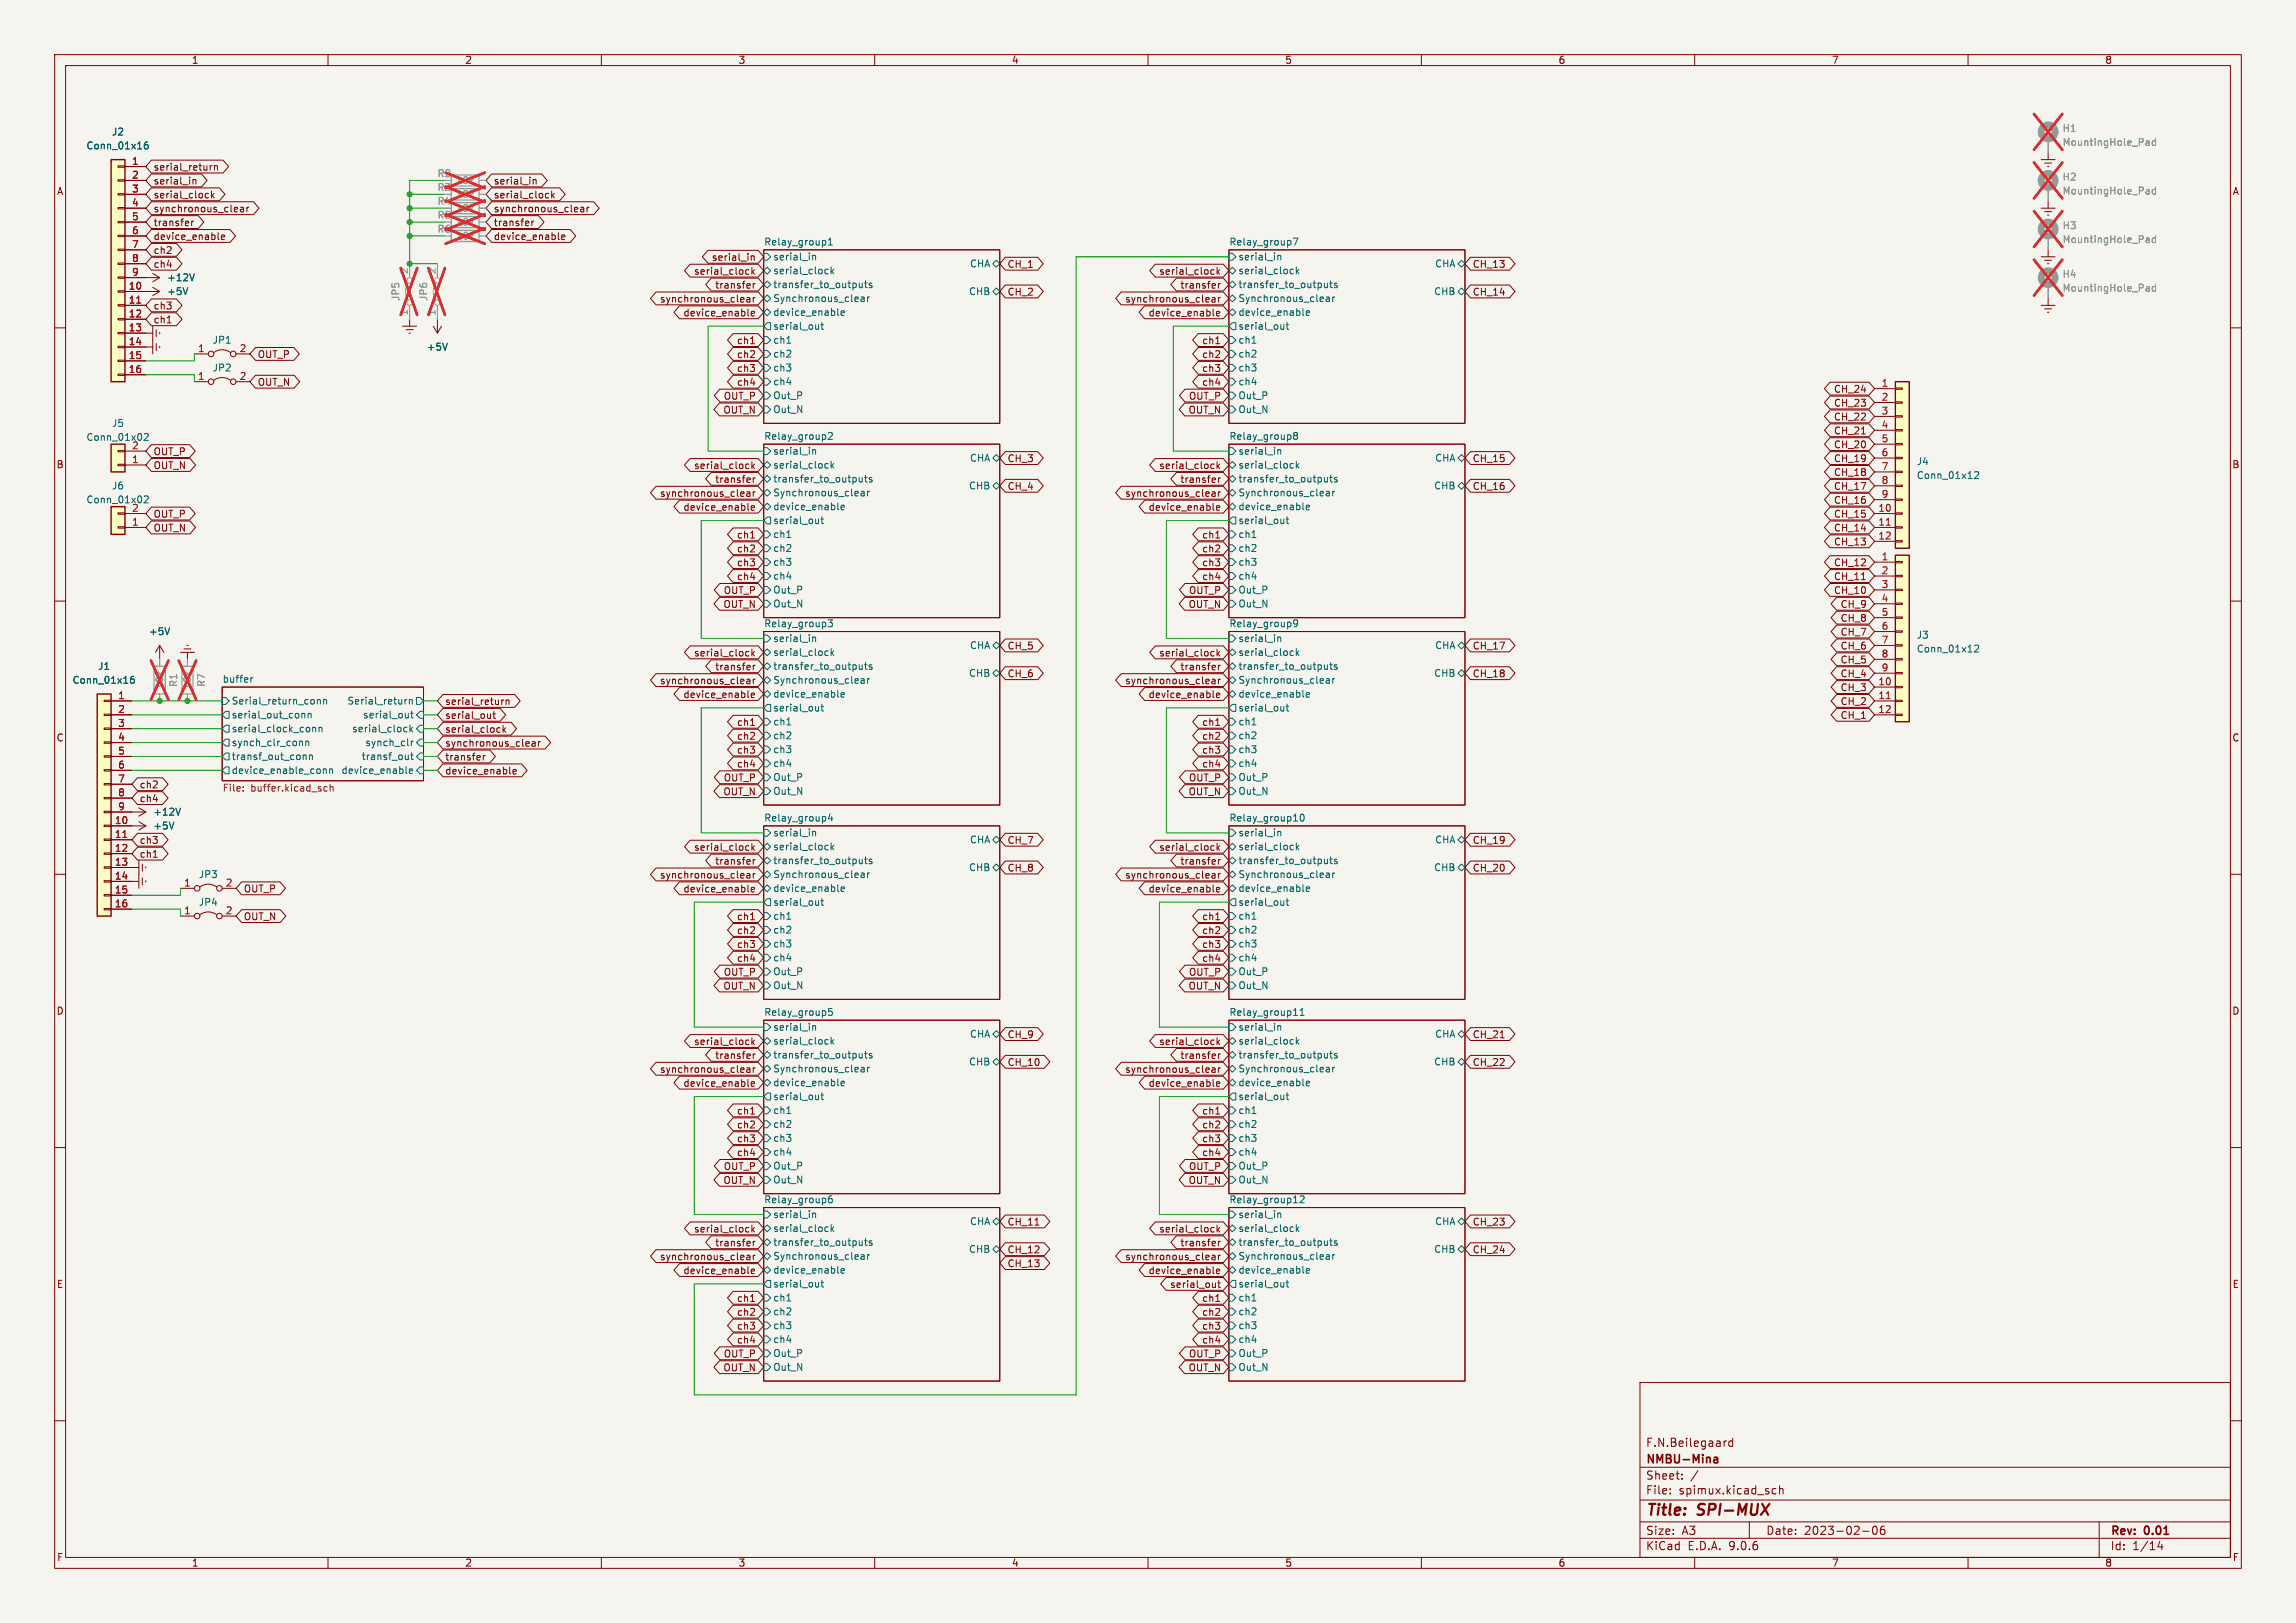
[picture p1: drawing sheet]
<svg xmlns="http://www.w3.org/2000/svg" width="420mm" height="297mm" viewBox="0 0 420 297" stroke-linecap="round" stroke-linejoin="round" font-family="sans-serif">
<defs><g id="words">
<g font-size="2.8" fill="#840000">
<text x="301" y="277.9">Title:</text>
<text x="310.6" y="277.9">SPI-MUX</text>
</g>
<g font-size="2.1" fill="#840000">
<text x="301" y="268.2">NMBU-Mina</text>
<text x="301" y="265">F.N.Beilegaard</text>
<text x="301" y="273.7">File:</text>
<text x="301" y="271">Sheet:</text>
<text x="307.1" y="273.7">spimux.kicad_sch</text>
<text x="301" y="281.1">Size:</text>
<text x="307.6" y="281.1">A3</text>
<text x="323" y="281.1">Date:</text>
<text x="330" y="281.1">2023-02-06</text>
<text x="386" y="281.3">Rev:</text>
<text x="392.4" y="281.3">0.01</text>
<text x="301" y="283.9">KiCad</text>
<text x="308.7" y="283.9">E.D.A.</text>
<text x="316.3" y="283.9">9.0.6</text>
<text x="386" y="283.9">Id:</text>
<text x="390.1" y="283.9">1/14</text>
</g>
<g font-size="1.8" fill="#840000">
<text x="35" y="11.9">1</text>
<text x="85" y="11.9">2</text>
<text x="135" y="11.9">3</text>
<text x="185" y="11.9">4</text>
<text x="235" y="11.9">5</text>
<text x="285" y="11.9">6</text>
<text x="335" y="11.9">7</text>
<text x="385" y="11.9">8</text>
<text x="10.3" y="35.9">A</text>
<text x="28" y="31.4">serial_return</text>
<text x="28" y="34">serial_in</text>
<text x="90.2" y="34">serial_in</text>
<text x="408.3" y="35.9">A</text>
<text x="28" y="41.6">transfer</text>
<text x="28" y="36.5">serial_clock</text>
<text x="28" y="39.1">synchronous_clear</text>
<text x="90.2" y="39.1">synchronous_clear</text>
<text x="90.2" y="41.6">transfer</text>
<text x="90.2" y="36.5">serial_clock</text>
<text x="28" y="46.7">ch2</text>
<text x="28" y="44.1">device_enable</text>
<text x="90.2" y="44.1">device_enable</text>
<text x="130.1" y="47.9">serial_in</text>
<text x="28" y="49.2">ch4</text>
<text x="126.9" y="50.5">serial_clock</text>
<text x="130.7" y="53">transfer</text>
<text x="184.2" y="49.2">CH_1</text>
<text x="211.9" y="50.5">serial_clock</text>
<text x="215.8" y="53">transfer</text>
<text x="269.3" y="49.2">CH_13</text>
<text x="28" y="56.8">ch3</text>
<text x="28" y="59.4">ch1</text>
<text x="120.6" y="55.6">synchronous_clear</text>
<text x="124.9" y="58.1">device_enable</text>
<text x="184.2" y="54.3">CH_2</text>
<text x="205.7" y="55.6">synchronous_clear</text>
<text x="210" y="58.1">device_enable</text>
<text x="269.3" y="54.3">CH_14</text>
<text x="47.1" y="65.7">OUT_P</text>
<text x="134.7" y="65.7">ch2</text>
<text x="134.7" y="63.2">ch1</text>
<text x="219.8" y="63.2">ch1</text>
<text x="219.8" y="65.7">ch2</text>
<text x="47.1" y="70.8">OUT_N</text>
<text x="134.7" y="70.8">ch4</text>
<text x="134.7" y="68.3">ch3</text>
<text x="219.8" y="68.3">ch3</text>
<text x="219.8" y="70.8">ch4</text>
<text x="132.2" y="75.9">OUT_N</text>
<text x="132.3" y="73.3">OUT_P</text>
<text x="217.3" y="75.9">OUT_N</text>
<text x="217.4" y="73.3">OUT_P</text>
<text x="335.4" y="77.2">CH_22</text>
<text x="335.4" y="74.6">CH_23</text>
<text x="335.4" y="72.1">CH_24</text>
<text x="28" y="83.5">OUT_P</text>
<text x="335.4" y="79.7">CH_21</text>
<text x="335.4" y="82.2">CH_20</text>
<text x="10.3" y="85.9">B</text>
<text x="28" y="86">OUT_N</text>
<text x="126.9" y="86">serial_clock</text>
<text x="130.7" y="88.6">transfer</text>
<text x="184.2" y="84.8">CH_3</text>
<text x="184.2" y="89.9">CH_4</text>
<text x="211.9" y="86">serial_clock</text>
<text x="215.8" y="88.6">transfer</text>
<text x="269.3" y="84.8">CH_15</text>
<text x="269.3" y="89.9">CH_16</text>
<text x="335.4" y="84.8">CH_19</text>
<text x="335.4" y="87.3">CH_18</text>
<text x="335.4" y="89.9">CH_17</text>
<text x="408.2" y="85.9">B</text>
<text x="28" y="94.9">OUT_P</text>
<text x="120.6" y="91.1">synchronous_clear</text>
<text x="124.9" y="93.7">device_enable</text>
<text x="205.7" y="91.1">synchronous_clear</text>
<text x="210" y="93.7">device_enable</text>
<text x="335.4" y="92.4">CH_16</text>
<text x="335.4" y="94.9">CH_15</text>
<text x="28" y="97.5">OUT_N</text>
<text x="134.7" y="98.7">ch1</text>
<text x="134.7" y="101.3">ch2</text>
<text x="219.8" y="98.7">ch1</text>
<text x="219.8" y="101.3">ch2</text>
<text x="335.4" y="97.5">CH_14</text>
<text x="335.4" y="100">CH_13</text>
<text x="134.7" y="106.4">ch4</text>
<text x="134.7" y="103.8">ch3</text>
<text x="219.8" y="106.4">ch4</text>
<text x="219.8" y="103.8">ch3</text>
<text x="335.4" y="103.8">CH_12</text>
<text x="335.4" y="106.4">CH_11</text>
<text x="132.2" y="111.4">OUT_N</text>
<text x="132.3" y="108.9">OUT_P</text>
<text x="217.3" y="111.4">OUT_N</text>
<text x="217.4" y="108.9">OUT_P</text>
<text x="335.4" y="108.9">CH_10</text>
<text x="336.6" y="111.4">CH_9</text>
<text x="336.6" y="114">CH_8</text>
<text x="184.2" y="119.1">CH_5</text>
<text x="269.3" y="119.1">CH_17</text>
<text x="336.6" y="116.5">CH_7</text>
<text x="336.6" y="119.1">CH_6</text>
<text x="120.6" y="125.4">synchronous_clear</text>
<text x="126.9" y="120.3">serial_clock</text>
<text x="130.7" y="122.9">transfer</text>
<text x="184.2" y="124.1">CH_6</text>
<text x="205.7" y="125.4">synchronous_clear</text>
<text x="211.9" y="120.3">serial_clock</text>
<text x="215.8" y="122.9">transfer</text>
<text x="269.3" y="124.1">CH_18</text>
<text x="336.6" y="124.1">CH_4</text>
<text x="336.6" y="121.6">CH_5</text>
<text x="81.3" y="129.2">serial_return</text>
<text x="81.3" y="131.8">serial_out</text>
<text x="124.9" y="128">device_enable</text>
<text x="210" y="128">device_enable</text>
<text x="336.6" y="126.7">CH_3</text>
<text x="336.6" y="129.2">CH_2</text>
<text x="336.6" y="131.8">CH_1</text>
<text x="10.3" y="135.9">C</text>
<text x="81.3" y="136.8">synchronous_clear</text>
<text x="81.3" y="134.3">serial_clock</text>
<text x="134.7" y="135.6">ch2</text>
<text x="134.7" y="133">ch1</text>
<text x="219.8" y="133">ch1</text>
<text x="219.8" y="135.6">ch2</text>
<text x="408.2" y="135.9">C</text>
<text x="81.3" y="141.9">device_enable</text>
<text x="81.3" y="139.4">transfer</text>
<text x="132.3" y="143.2">OUT_P</text>
<text x="134.7" y="140.7">ch4</text>
<text x="134.7" y="138.1">ch3</text>
<text x="217.4" y="143.2">OUT_P</text>
<text x="219.8" y="138.1">ch3</text>
<text x="219.8" y="140.7">ch4</text>
<text x="25.5" y="147">ch4</text>
<text x="25.5" y="144.5">ch2</text>
<text x="132.2" y="145.7">OUT_N</text>
<text x="217.3" y="145.7">OUT_N</text>
<text x="25.5" y="154.6">ch3</text>
<text x="126.9" y="155.9">serial_clock</text>
<text x="184.2" y="154.6">CH_7</text>
<text x="211.9" y="155.9">serial_clock</text>
<text x="269.3" y="154.6">CH_19</text>
<text x="25.5" y="157.2">ch1</text>
<text x="120.6" y="161">synchronous_clear</text>
<text x="130.7" y="158.4">transfer</text>
<text x="184.2" y="159.7">CH_8</text>
<text x="205.7" y="161">synchronous_clear</text>
<text x="215.8" y="158.4">transfer</text>
<text x="269.3" y="159.7">CH_20</text>
<text x="44.5" y="163.5">OUT_P</text>
<text x="124.9" y="163.5">device_enable</text>
<text x="210" y="163.5">device_enable</text>
<text x="44.5" y="168.6">OUT_N</text>
<text x="134.7" y="171.1">ch2</text>
<text x="134.7" y="173.7">ch3</text>
<text x="134.7" y="168.6">ch1</text>
<text x="219.8" y="171.1">ch2</text>
<text x="219.8" y="168.6">ch1</text>
<text x="219.8" y="173.7">ch3</text>
<text x="132.3" y="178.8">OUT_P</text>
<text x="134.7" y="176.2">ch4</text>
<text x="217.4" y="178.8">OUT_P</text>
<text x="219.8" y="176.2">ch4</text>
<text x="10.3" y="185.9">D</text>
<text x="132.2" y="181.3">OUT_N</text>
<text x="217.3" y="181.3">OUT_N</text>
<text x="408.2" y="185.9">D</text>
<text x="126.9" y="191.5">serial_clock</text>
<text x="184.2" y="190.2">CH_9</text>
<text x="211.9" y="191.5">serial_clock</text>
<text x="269.3" y="190.2">CH_21</text>
<text x="120.6" y="196.5">synchronous_clear</text>
<text x="130.7" y="194">transfer</text>
<text x="184.2" y="195.3">CH_10</text>
<text x="205.7" y="196.5">synchronous_clear</text>
<text x="215.8" y="194">transfer</text>
<text x="269.3" y="195.3">CH_22</text>
<text x="124.9" y="199.1">device_enable</text>
<text x="210" y="199.1">device_enable</text>
<text x="134.7" y="204.2">ch1</text>
<text x="134.7" y="209.2">ch3</text>
<text x="134.7" y="206.7">ch2</text>
<text x="219.8" y="209.2">ch3</text>
<text x="219.8" y="204.2">ch1</text>
<text x="219.8" y="206.7">ch2</text>
<text x="132.3" y="214.3">OUT_P</text>
<text x="134.7" y="211.8">ch4</text>
<text x="217.4" y="214.3">OUT_P</text>
<text x="219.8" y="211.8">ch4</text>
<text x="132.2" y="216.9">OUT_N</text>
<text x="217.3" y="216.9">OUT_N</text>
<text x="126.9" y="225.7">serial_clock</text>
<text x="184.2" y="224.5">CH_11</text>
<text x="211.9" y="225.7">serial_clock</text>
<text x="269.3" y="224.5">CH_23</text>
<text x="120.6" y="230.8">synchronous_clear</text>
<text x="124.9" y="233.4">device_enable</text>
<text x="130.7" y="228.3">transfer</text>
<text x="184.2" y="229.6">CH_12</text>
<text x="184.2" y="232.1">CH_13</text>
<text x="205.7" y="230.8">synchronous_clear</text>
<text x="210" y="233.4">device_enable</text>
<text x="215.8" y="228.3">transfer</text>
<text x="269.3" y="229.6">CH_24</text>
<text x="10.3" y="235.9">E</text>
<text x="134.7" y="238.4">ch1</text>
<text x="213.9" y="235.9">serial_out</text>
<text x="219.8" y="238.4">ch1</text>
<text x="408.3" y="235.9">E</text>
<text x="134.7" y="243.5">ch3</text>
<text x="134.7" y="241">ch2</text>
<text x="219.8" y="241">ch2</text>
<text x="219.8" y="243.5">ch3</text>
<text x="132.2" y="251.1">OUT_N</text>
<text x="132.3" y="248.6">OUT_P</text>
<text x="134.7" y="246.1">ch4</text>
<text x="217.3" y="251.1">OUT_N</text>
<text x="217.4" y="248.6">OUT_P</text>
<text x="219.8" y="246.1">ch4</text>
<text x="10.3" y="285.9">F</text>
<text x="35" y="286.9">1</text>
<text x="85" y="286.9">2</text>
<text x="135" y="286.9">3</text>
<text x="185" y="286.9">4</text>
<text x="235" y="286.9">5</text>
<text x="285" y="286.9">6</text>
<text x="335" y="286.9">7</text>
<text x="385" y="286.9">8</text>
<text x="408.3" y="285.9">F</text>
</g>
<g font-size="1.8" fill="#006464">
<text x="15.7" y="27.5">Conn_01x16</text>
<text x="20.4" y="25">J2</text>
<text x="139.7" y="45">Relay_group1</text>
<text x="141.4" y="47.9">serial_in</text>
<text x="224.8" y="45">Relay_group7</text>
<text x="226.4" y="47.9">serial_in</text>
<text x="30.5" y="51.7">+12V</text>
<text x="141.4" y="50.4">serial_clock</text>
<text x="141.4" y="52.9">transfer_to_outputs</text>
<text x="177.3" y="49.1">CHA</text>
<text x="226.4" y="50.4">serial_clock</text>
<text x="226.4" y="52.9">transfer_to_outputs</text>
<text x="262.4" y="49.1">CHA</text>
<text x="30.5" y="54.2">+5V</text>
<text x="141.4" y="55.5">Synchronous_clear</text>
<text x="141.4" y="58">device_enable</text>
<text x="177.2" y="54.2">CHB</text>
<text x="226.4" y="55.5">Synchronous_clear</text>
<text x="226.4" y="58">device_enable</text>
<text x="262.2" y="54.2">CHB</text>
<text x="38.8" y="63.1">JP1</text>
<text x="78" y="64.4">+5V</text>
<text x="141.4" y="60.6">serial_out</text>
<text x="141.4" y="63.1">ch1</text>
<text x="141.4" y="65.6">ch2</text>
<text x="226.4" y="60.6">serial_out</text>
<text x="226.4" y="63.1">ch1</text>
<text x="226.4" y="65.6">ch2</text>
<text x="38.8" y="68.2">JP2</text>
<text x="141.4" y="68.2">ch3</text>
<text x="141.4" y="70.7">ch4</text>
<text x="226.4" y="68.2">ch3</text>
<text x="226.4" y="70.7">ch4</text>
<text x="141.4" y="73.3">Out_P</text>
<text x="141.4" y="75.8">Out_N</text>
<text x="226.4" y="73.3">Out_P</text>
<text x="226.4" y="75.8">Out_N</text>
<text x="15.7" y="80.9">Conn_01x02</text>
<text x="20.4" y="78.3">J5</text>
<text x="24.1" y="82.3">2</text>
<text x="139.7" y="80.6">Relay_group2</text>
<text x="141.4" y="83.4">serial_in</text>
<text x="224.8" y="80.6">Relay_group8</text>
<text x="226.4" y="83.4">serial_in</text>
<text x="20.4" y="89.8">J6</text>
<text x="141.4" y="86">serial_clock</text>
<text x="141.4" y="88.5">transfer_to_outputs</text>
<text x="177.2" y="89.8">CHB</text>
<text x="177.3" y="84.7">CHA</text>
<text x="226.4" y="86">serial_clock</text>
<text x="226.4" y="88.5">transfer_to_outputs</text>
<text x="262.2" y="89.8">CHB</text>
<text x="262.4" y="84.7">CHA</text>
<text x="350.5" y="85.3">J4</text>
<text x="350.5" y="87.9">Conn_01x12</text>
<text x="15.7" y="92.3">Conn_01x02</text>
<text x="24.1" y="93.7">2</text>
<text x="141.4" y="91">Synchronous_clear</text>
<text x="141.4" y="93.6">device_enable</text>
<text x="226.4" y="91">Synchronous_clear</text>
<text x="226.4" y="93.6">device_enable</text>
<text x="141.4" y="96.1">serial_out</text>
<text x="141.4" y="98.7">ch1</text>
<text x="141.4" y="101.2">ch2</text>
<text x="226.4" y="96.1">serial_out</text>
<text x="226.4" y="98.7">ch1</text>
<text x="226.4" y="101.2">ch2</text>
<text x="141.4" y="103.7">ch3</text>
<text x="141.4" y="106.3">ch4</text>
<text x="226.4" y="103.7">ch3</text>
<text x="226.4" y="106.3">ch4</text>
<text x="141.4" y="108.8">Out_P</text>
<text x="141.4" y="111.4">Out_N</text>
<text x="226.4" y="108.8">Out_P</text>
<text x="226.4" y="111.4">Out_N</text>
<text x="27.2" y="116.4">+5V</text>
<text x="139.7" y="114.9">Relay_group3</text>
<text x="141.4" y="117.7">serial_in</text>
<text x="177.3" y="119">CHA</text>
<text x="224.8" y="114.9">Relay_group9</text>
<text x="226.4" y="117.7">serial_in</text>
<text x="262.4" y="119">CHA</text>
<text x="350.5" y="117.1">J3</text>
<text x="350.5" y="119.6">Conn_01x12</text>
<text x="13.2" y="125.3">Conn_01x16</text>
<text x="17.9" y="122.8">J1</text>
<text x="40.6" y="125">buffer</text>
<text x="141.4" y="120.2">serial_clock</text>
<text x="141.4" y="122.8">transfer_to_outputs</text>
<text x="141.4" y="125.3">Synchronous_clear</text>
<text x="177.2" y="124.1">CHB</text>
<text x="226.4" y="120.2">serial_clock</text>
<text x="226.4" y="122.8">transfer_to_outputs</text>
<text x="226.4" y="125.3">Synchronous_clear</text>
<text x="262.2" y="124.1">CHB</text>
<text x="42.3" y="131.7">serial_out_conn</text>
<text x="42.3" y="129.1">Serial_return_conn</text>
<text x="63.5" y="129.1">Serial_return</text>
<text x="66.3" y="131.7">serial_out</text>
<text x="141.4" y="127.9">device_enable</text>
<text x="141.4" y="130.4">serial_out</text>
<text x="226.4" y="127.9">device_enable</text>
<text x="226.4" y="130.4">serial_out</text>
<text x="42.3" y="134.2">serial_clock_conn</text>
<text x="42.3" y="136.8">synch_clr_conn</text>
<text x="64.3" y="134.2">serial_clock</text>
<text x="66.7" y="136.8">synch_clr</text>
<text x="141.4" y="132.9">ch1</text>
<text x="141.4" y="135.5">ch2</text>
<text x="226.4" y="132.9">ch1</text>
<text x="226.4" y="135.5">ch2</text>
<text x="42.3" y="141.8">device_enable_conn</text>
<text x="42.3" y="139.3">transf_out_conn</text>
<text x="62.4" y="141.8">device_enable</text>
<text x="66.1" y="139.3">transf_out</text>
<text x="141.4" y="138">ch3</text>
<text x="141.4" y="143.1">Out_P</text>
<text x="141.4" y="140.6">ch4</text>
<text x="226.4" y="138">ch3</text>
<text x="226.4" y="143.1">Out_P</text>
<text x="226.4" y="140.6">ch4</text>
<text x="27.9" y="149.5">+12V</text>
<text x="141.4" y="145.6">Out_N</text>
<text x="226.4" y="145.6">Out_N</text>
<text x="27.9" y="152">+5V</text>
<text x="139.7" y="150.4">Relay_group4</text>
<text x="141.4" y="153.3">serial_in</text>
<text x="141.4" y="155.8">serial_clock</text>
<text x="177.3" y="154.5">CHA</text>
<text x="224.8" y="150.4">Relay_group10</text>
<text x="226.4" y="153.3">serial_in</text>
<text x="226.4" y="155.8">serial_clock</text>
<text x="262.4" y="154.5">CHA</text>
<text x="36.3" y="160.9">JP3</text>
<text x="141.4" y="158.3">transfer_to_outputs</text>
<text x="141.4" y="160.9">Synchronous_clear</text>
<text x="177.2" y="159.6">CHB</text>
<text x="226.4" y="158.3">transfer_to_outputs</text>
<text x="226.4" y="160.9">Synchronous_clear</text>
<text x="262.2" y="159.6">CHB</text>
<text x="36.3" y="166">JP4</text>
<text x="141.4" y="163.4">device_enable</text>
<text x="141.4" y="166">serial_out</text>
<text x="226.4" y="163.4">device_enable</text>
<text x="226.4" y="166">serial_out</text>
<text x="141.4" y="173.6">ch3</text>
<text x="141.4" y="168.5">ch1</text>
<text x="141.4" y="171">ch2</text>
<text x="226.4" y="173.6">ch3</text>
<text x="226.4" y="168.5">ch1</text>
<text x="226.4" y="171">ch2</text>
<text x="141.4" y="178.7">Out_P</text>
<text x="141.4" y="176.1">ch4</text>
<text x="226.4" y="178.7">Out_P</text>
<text x="226.4" y="176.1">ch4</text>
<text x="139.7" y="186">Relay_group5</text>
<text x="141.4" y="181.2">Out_N</text>
<text x="224.8" y="186">Relay_group11</text>
<text x="226.4" y="181.2">Out_N</text>
<text x="141.4" y="188.8">serial_in</text>
<text x="141.4" y="191.4">serial_clock</text>
<text x="177.3" y="190.1">CHA</text>
<text x="226.4" y="188.8">serial_in</text>
<text x="226.4" y="191.4">serial_clock</text>
<text x="262.4" y="190.1">CHA</text>
<text x="141.4" y="193.9">transfer_to_outputs</text>
<text x="141.4" y="196.4">Synchronous_clear</text>
<text x="177.2" y="195.2">CHB</text>
<text x="226.4" y="193.9">transfer_to_outputs</text>
<text x="226.4" y="196.4">Synchronous_clear</text>
<text x="262.2" y="195.2">CHB</text>
<text x="141.4" y="199">device_enable</text>
<text x="141.4" y="201.5">serial_out</text>
<text x="226.4" y="199">device_enable</text>
<text x="226.4" y="201.5">serial_out</text>
<text x="141.4" y="209.1">ch3</text>
<text x="141.4" y="204.1">ch1</text>
<text x="141.4" y="206.6">ch2</text>
<text x="226.4" y="209.1">ch3</text>
<text x="226.4" y="204.1">ch1</text>
<text x="226.4" y="206.6">ch2</text>
<text x="141.4" y="214.2">Out_P</text>
<text x="141.4" y="211.7">ch4</text>
<text x="226.4" y="214.2">Out_P</text>
<text x="226.4" y="211.7">ch4</text>
<text x="139.7" y="220.3">Relay_group6</text>
<text x="141.4" y="216.8">Out_N</text>
<text x="224.8" y="220.3">Relay_group12</text>
<text x="226.4" y="216.8">Out_N</text>
<text x="141.4" y="223.1">serial_in</text>
<text x="141.4" y="225.7">serial_clock</text>
<text x="177.3" y="224.4">CHA</text>
<text x="226.4" y="223.1">serial_in</text>
<text x="226.4" y="225.7">serial_clock</text>
<text x="262.4" y="224.4">CHA</text>
<text x="141.4" y="228.2">transfer_to_outputs</text>
<text x="141.4" y="230.7">Synchronous_clear</text>
<text x="141.4" y="233.3">device_enable</text>
<text x="177.2" y="229.5">CHB</text>
<text x="226.4" y="228.2">transfer_to_outputs</text>
<text x="226.4" y="230.7">Synchronous_clear</text>
<text x="226.4" y="233.3">device_enable</text>
<text x="262.2" y="229.5">CHB</text>
<text x="141.4" y="235.8">serial_out</text>
<text x="141.4" y="238.4">ch1</text>
<text x="226.4" y="235.8">serial_out</text>
<text x="226.4" y="238.4">ch1</text>
<text x="141.4" y="243.4">ch3</text>
<text x="141.4" y="240.9">ch2</text>
<text x="141.4" y="246">ch4</text>
<text x="226.4" y="243.4">ch3</text>
<text x="226.4" y="240.9">ch2</text>
<text x="226.4" y="246">ch4</text>
<text x="141.4" y="248.5">Out_P</text>
<text x="141.4" y="251.1">Out_N</text>
<text x="226.4" y="248.5">Out_P</text>
<text x="226.4" y="251.1">Out_N</text>
</g>
<g font-size="1.8" fill="#939391">
<text x="377.2" y="24.4">H1</text>
<text x="377.2" y="26.9">MountingHole_Pad</text>
<text x="83.3" y="33.9">10k</text>
<text x="377.2" y="33.2">H2</text>
<text x="377.2" y="35.8">MountingHole_Pad</text>
<text x="83.3" y="41.5">10k</text>
<text x="83.3" y="39">10k</text>
<text x="83.3" y="36.4">10k</text>
<text x="83.3" y="44">10k</text>
<text x="377.2" y="42.1">H3</text>
<text x="377.2" y="44.7">MountingHole_Pad</text>
<text x="377.2" y="51">H4</text>
<text x="377.2" y="53.6">MountingHole_Pad</text>
<text x="73.3" y="55.2" transform="rotate(-90 73.3 55.2)">JP5</text>
<text x="78.3" y="55.2" transform="rotate(-90 78.3 55.2)">JP6</text>
<text x="32.6" y="125.8" transform="rotate(-90 32.6 125.8)">R1</text>
<text x="37.7" y="125.8" transform="rotate(-90 37.7 125.8)">R7</text>
<text x="30.1" y="126.3" transform="rotate(-90 30.1 126.3)">10k</text>
<text x="35.2" y="126.3" transform="rotate(-90 35.2 126.3)">10k</text>
</g>
<g font-size="1.8" fill="#a90000">
<text x="24.1" y="30.2">1</text>
<text x="24.1" y="32.8">2</text>
<text x="24.1" y="35.3">3</text>
<text x="24.1" y="37.8">4</text>
<text x="24.1" y="40.4">5</text>
<text x="24.1" y="42.9">6</text>
<text x="24.1" y="45.5">7</text>
<text x="23.5" y="53.1">10</text>
<text x="24.1" y="48">8</text>
<text x="24.1" y="50.5">9</text>
<text x="23.5" y="55.6">11</text>
<text x="23.5" y="58.2">12</text>
<text x="23.5" y="60.7">13</text>
<text x="23.5" y="63.2">14</text>
<text x="23.5" y="65.8">15</text>
<text x="36.1" y="64.5">1</text>
<text x="43.7" y="64.5">2</text>
<text x="23.5" y="68.3">16</text>
<text x="36.1" y="69.6">1</text>
<text x="43.7" y="69.6">2</text>
<text x="344.1" y="70.9">1</text>
<text x="344.1" y="73.4">2</text>
<text x="344.1" y="75.9">3</text>
<text x="344.1" y="78.5">4</text>
<text x="344.1" y="81">5</text>
<text x="344.1" y="83.6">6</text>
<text x="24.1" y="84.8">1</text>
<text x="344.1" y="86.1">7</text>
<text x="344.1" y="88.6">8</text>
<text x="343.5" y="93.7">10</text>
<text x="344.1" y="91.2">9</text>
<text x="24.1" y="96.3">1</text>
<text x="343.5" y="96.3">11</text>
<text x="343.5" y="98.8">12</text>
<text x="344.1" y="102.6">1</text>
<text x="344.1" y="105.2">2</text>
<text x="344.1" y="107.7">3</text>
<text x="344.1" y="110.2">4</text>
<text x="344.1" y="112.8">5</text>
<text x="344.1" y="115.3">6</text>
<text x="344.1" y="117.9">7</text>
<text x="343.5" y="125.5">10</text>
<text x="344.1" y="120.4">8</text>
<text x="344.1" y="122.9">9</text>
<text x="21.5" y="128">1</text>
<text x="21.5" y="130.6">2</text>
<text x="343.5" y="128">11</text>
<text x="343.5" y="130.6">12</text>
<text x="21.5" y="133.1">3</text>
<text x="21.5" y="135.6">4</text>
<text x="21.5" y="138.2">5</text>
<text x="21.5" y="140.7">6</text>
<text x="21.5" y="143.3">7</text>
<text x="21.5" y="145.8">8</text>
<text x="21.5" y="148.3">9</text>
<text x="20.9" y="150.9">10</text>
<text x="20.9" y="153.4">11</text>
<text x="20.9" y="156">12</text>
<text x="20.9" y="158.5">13</text>
<text x="20.9" y="161">14</text>
<text x="20.9" y="163.6">15</text>
<text x="20.9" y="166.1">16</text>
<text x="33.6" y="162.3">1</text>
<text x="33.6" y="167.4">1</text>
<text x="41.2" y="162.3">2</text>
<text x="41.2" y="167.4">2</text>
</g>
<g font-size="1.8" fill="#9c9b98">
<text x="79.9" y="32.6">R2</text>
<text x="79.9" y="35.2">R3</text>
<text x="79.9" y="40.2">R5</text>
<text x="79.9" y="37.7">R4</text>
<text x="79.9" y="42.8">R6</text>
</g>
<g font-size="1.8" fill="#a5a4a2">
<text x="74.7" y="50.2" transform="rotate(-90 74.7 50.2)">2</text>
<text x="79.8" y="50.2" transform="rotate(-90 79.8 50.2)">2</text>
<text x="74.7" y="57.9" transform="rotate(-90 74.7 57.9)">1</text>
<text x="79.8" y="57.9" transform="rotate(-90 79.8 57.9)">1</text>
</g>
<g font-size="1.8" fill="#725600">
<text x="40.6" y="145.2">File:</text>
<text x="45.9" y="145.2">buffer.kicad_sch</text>
</g>
</g></defs>
<path d="M0 0h420v297h-420z" fill="#f5f4ef" stroke="#f5f4ef" stroke-width=".18"/>
<g fill="none" stroke="#840000" stroke-width=".18">
<path d="M10 10h400v277h-400zM12 12h396v273h-396zM60 10v2M110 10v2M160 10v2M210 10v2M260 10v2M310 10v2M360 10v2M373.4 29.2h2.5M374 29.8h1.3M374.5 30.5h.3"/>
<path d="M374.6 27.9v1.3M73.7 59.7h2.5M74.9 58.4v1.3M139.7 45.7h43.2v31.8h-43.2zM224.8 45.7h43.2v31.8h-43.2zM373.4 47h2.5M374 47.6h1.3M374.5 48.3h.3M374.6 45.7v1.3M10 60h2M74.3 60.3h1.3M74.8 61h.3"/>
<path d="M408 60h2M139.7 81.3h43.2v31.7h-43.2zM224.8 81.3h43.2v31.7h-43.2zM10 110h2M139.7 115.6h43.2v31.7h-43.2zM224.8 115.6h43.2v31.7h-43.2zM408 110h2M40.6 125.7h36.9v17.2h-36.9zM10 160h2M24.1 158.8h1.3M24.1 148.6h2.6M24.1 151.1h2.6"/>
<path d="M25.4 157.5v5.1M25.4 147.8l1.3 .8M25.4 150.4l1.3 .7M26 158.1v1.3M26.7 158.6v.3M26.7 148.6l-1.3 .8M26.7 151.1l-1.3 .8M139.7 151.1h43.2v31.8h-43.2zM224.8 151.1h43.2v31.8h-43.2zM408 160h2M24.1 161.3h1.3M26 160.7v1.2"/>
<path d="M26.7 161.2v.2M33 162.6h2.6M36.6 162.3a2.54 2.54 0 0 1 3 0M40.6 162.6h2.6M139.7 186.7h43.2v31.7h-43.2zM224.8 186.7h43.2v31.7h-43.2zM10 210h2M408 210h2M139.7 221h43.2v31.7h-43.2zM224.8 221h43.2v31.7h-43.2zM300 253h108v32h-108zM10 260h2"/>
<path d="M300 278.5h108M300 274.5h108M300 268.5h108M305.5 273.2v.2M305.5 272.5v.1M307.7 270.5v.2M307.7 269.8v.1M310.6 269.1l-1.3 1.9M315.8 263.7l-.3 .1M316.9 263.8l-.4-.1-.3 .3v.4l.2 .2h.5M316.9 263.2v1.5M320 278.5v3"/>
<path d="M324.9 272.5l-.5-.1-.2 .3v.4l.1 .2h.6M325.5 272.5l.2-.1 .4 .1 .1 .9M325.5 271.9v1.5M342.7 279.4l.2-.1a.8 .8 0 0 1 .5 .7 .8 .8 0 0 1-.5 .8l-.2-.2-.2-.4zM344.7 279.3a.59 .59 0 0 0-.8 .6v.6l.2 .2 .4 .1 .2-.2 .1-.5-.1-.2h-.5l-.3 .2M384 278.5v6.5M408 260h2M60 285v2M110 285v2M160 285v2M210 285v2M260 285v2"/>
<path d="M300 281.5h108M310 285v2M340.7 280.2h1.2M360 285v2M395.1 282l-.4 1.1h1M395.4 282.6v1"/>
<circle cx="36.1" cy="162.6" r=".51"/>
<circle cx="40.1" cy="162.6" r=".51"/>
</g>
<path d="M323.7 275.2l-1.6 2" fill="none" stroke="#840000" stroke-width=".4"/>
<path d="M313.5 266.8h.6l.1 .9M314.2 267l-.5 .1a.29 .29 0 0 0-.2 .3 .29 .29 0 0 0 .2 .3l.5-.1" fill="none" stroke="#840000" stroke-width=".3"/>
<g fill="none" stroke="#006464" stroke-width=".18">
<path d="M139.7 46.4h.6l.7 .6-.7 .6h-.6zM139.7 49.5l.6-.6 .7 .6-.7 .7zM139.7 57.2l.6-.7 .7 .7-.7 .6zM140.3 51.4l.7 .7-.7 .6-.6-.6zM140.3 54l.7 .6-.7 .6-.6-.6zM140.3 59.1h.7v1.2h-.7l-.6-.6zM148.6 46.7v.9M148.6 46.8l.2-.1 .3 .1 .1 .8M149.7 59.4v.9M150.2 59.4h.4M150.3 59v1.1l.3 .2M150.9 44.1l.1 .1-.1 .6"/>
<path d="M151.1 49.3h.4M151.5 50l-.4 .1M151.5 44.8h.8M151.5 43.9l.4-.3v1.2M152 48.8v1.3M152.2 49.6l.3 .5M152.5 49.3l-.5 .4M153.3 57.7h.1M153.8 57.3l.7-.1-.1-.3h-.4l-.2 .2 .1 .6h.5M157.2 51.8v.8h.3l.2-.1M157.5 54.4h.5l.1 .8M157.7 51.8v.8"/>
<path d="M158.1 54.6l-.4 .1-.2 .2 .2 .3 .4-.1M158.1 51.8h.5M158.3 51.4v1.1l.3 .1M158.7 54.3v.9M159 54.3l-.3 .3M159.5 51.9l-.3-.1-.2 .2v.2l.5 .1v.3h-.5M181.6 53.3l.6-.6 .7 .6-.7 .7zM181.6 48.3l.6-.7 .7 .7-.7 .6zM224.8 46.4h.6l.7 .6-.7 .6h-.6zM224.8 49.5l.6-.6 .7 .6-.7 .7zM224.8 57.2l.6-.7 .7 .7-.7 .6zM225.4 51.4l.7 .7-.7 .6-.6-.6z"/>
<path d="M225.4 54l.7 .6-.7 .6-.6-.6zM225.4 59.1h.7v1.2h-.7l-.6-.6zM233.7 46.7v.9M233.7 46.8l.2-.1 .3 .1 .1 .8M234.8 59.4v.9M235.2 59.4h.5M235.4 59v1.1l.3 .2M236.2 49.3h.4M236.6 43.6h.8l-.5 1.2M236.6 50l-.4 .1M237.1 48.8v1.3M237.2 49.6l.4 .5"/>
<path d="M237.6 49.3l-.5 .4M238.4 57.7h.1M238.9 57.3l.6-.1v-.3h-.4l-.2 .2 .1 .6h.5M242.3 51.8v.8h.3l.2-.1M242.6 54.4h.5l.1 .8M242.8 51.8v.8M243.2 54.6l-.5 .1-.1 .2 .1 .3 .5-.1M243.2 51.8h.5M243.4 51.4v1.1l.3 .1M243.8 54.3v.9M244.1 54.3l-.3 .3M244.6 51.9l-.3-.1-.2 .2v.2l.5 .1v.3h-.5"/>
<path d="M266.7 53.3l.6-.6 .7 .6-.7 .7zM266.7 48.3l.6-.7 .7 .7-.7 .6zM139.7 66.7h.6l.7 .6-.7 .6h-.6zM139.7 71.8h.6l.7 .6-.7 .6h-.6zM139.7 74.3h.6l.7 .6-.7 .7h-.6zM139.7 61.6h.6l.7 .6-.7 .7h-.6zM139.7 64.1h.6l.7 .7-.7 .6h-.6zM139.7 69.2h.6l.7 .7-.7 .6h-.6zM143.9 62.8h.8M149.7 60.1l-.1 .2M151.5 79.3l.5-.2 .3 .4-.8 .9h.8M224.8 66.7h.6l.7 .6-.7 .6h-.6z"/>
<path d="M224.8 71.8h.6l.7 .6-.7 .6h-.6zM224.8 74.3h.6l.7 .6-.7 .7h-.6zM224.8 61.6h.6l.7 .6-.7 .7h-.6zM224.8 64.1h.6l.7 .7-.7 .6h-.6zM224.8 69.2h.6l.7 .7-.7 .6h-.6zM229 62.8h.7M234.8 60.1l-.2 .2M236.9 79.7l-.3-.3 .3-.3h.2l.2 .3-.2 .3M236.9 79.7l-.3 .2 .1 .4 .2 .1 .3-.1 .1-.1v-.3l-.2-.2M236.9 79.7h.2M139.7 81.9h.6l.7 .7-.7 .6h-.6zM139.7 85.1l.6-.6 .7 .6-.7 .6z"/>
<path d="M139.7 87.6l.6-.6 .7 .6-.7 .7zM139.7 90.2l.6-.7 .7 .7-.7 .6zM139.7 97.2h.6l.7 .6-.7 .6h-.6zM139.7 99.7h.6l.7 .6-.7 .7h-.6zM140.3 92.1l.7 .6-.7 .6-.6-.6zM140.3 94.6h.7v1.3h-.7l-.6-.6zM143.9 98.4h.8M148.6 82.4l.2-.1h.3l.1 .8M148.6 82.3v.8M149.7 95.7l-.1 .1M149.7 95v.8M150.2 95h.4"/>
<path d="M150.3 94.6v1l.3 .2M151.1 84.8l.4 .1M151.5 85.6l-.4 .1M152 84.4v1.3M152.2 85.2l.3 .5M152.5 84.8l-.5 .5M153.3 93.2l.1 .1M153.8 92.9l.7-.2-.1-.2-.4-.1-.2 .2 .1 .6h.5M157.2 87.4v.7l.3 .1 .2-.1M157.5 90h.5l.1 .7M157.7 87.4v.8M158.1 90.2l-.4 .1-.2 .1 .2 .3h.4"/>
<path d="M158.1 87.4h.5M158.3 86.9v1.1l.3 .2M158.7 89.9v.8M159 89.9l-.3 .2M159.5 87.4h-.3l-.2 .1v.2l.5 .1v.3h-.5M181.6 88.9l.6-.6 .7 .6-.7 .6zM182.2 83.2l.7 .6-.7 .7-.6-.7zM224.8 81.9h.6l.7 .7-.7 .6h-.6zM224.8 85.1l.6-.6 .7 .6-.7 .6zM224.8 87.6l.6-.6 .7 .6-.7 .7zM224.8 90.2l.6-.7 .7 .7-.7 .6zM224.8 92.7l.6-.6 .7 .6-.7 .6z"/>
<path d="M224.8 97.2h.6l.7 .6-.7 .6h-.6zM224.8 99.7h.6l.7 .6-.7 .7h-.6zM225.4 94.6h.7v1.3h-.7l-.6-.6zM229 98.4h.7M233.7 82.3v.8M233.7 82.4l.2-.1h.3l.1 .8M234.8 95v.8M234.8 95.7l-.2 .1M235.2 95h.5M235.4 94.6v1l.3 .2M236.2 84.8l.4 .1M236.6 85.6l-.4 .1"/>
<path d="M237.1 84.4v1.3M237.2 85.2l.4 .5M237.6 84.8l-.5 .5M238.4 93.2l.1 .1M238.9 92.9l.6-.2v-.2l-.4-.1-.2 .2 .1 .6h.5M242.3 87.4v.7l.3 .1 .2-.1M242.6 90h.5l.1 .7M242.8 87.4v.8M243.2 90.2l-.5 .1-.1 .1 .1 .3h.5M243.2 87.4h.5M243.4 86.9v1.1l.3 .2M243.8 89.9v.8"/>
<path d="M244.1 89.9l-.3 .2M244.6 87.4h-.3l-.2 .1v.2l.5 .1v.3h-.5M266.7 88.9l.6-.6 .7 .6-.7 .6zM267.3 83.2l.7 .6-.7 .7-.6-.7zM139.7 102.2h.6l.7 .7-.7 .6h-.6zM139.7 107.3h.6l.7 .7-.7 .6h-.6zM139.7 109.9h.6l.7 .6-.7 .6h-.6zM139.7 104.8h.6l.7 .6-.7 .6h-.6zM139.7 116.2h.6l.7 .6-.7 .7h-.6zM139.7 119.4l.6-.7 .7 .7-.7 .6zM148.6 116.7l.2-.1h.3l.1 .8M148.6 116.6v.8"/>
<path d="M151.1 119.1l.4 .1M151.5 113.4h.8l-.5 .5 .4 .1v.6l-.2 .1-.5-.1M151.5 119.9l-.4 .1M152 118.7v1.3M152.2 119.5l.3 .5M152.5 119.1l-.5 .5M181.6 118.1l.6-.6 .7 .6-.7 .6zM224.8 116.2h.6l.7 .6-.7 .7h-.6zM224.8 119.4l.6-.7 .7 .7-.7 .6zM224.8 102.2h.6l.7 .7-.7 .6h-.6zM224.8 107.3h.6l.7 .7-.7 .6h-.6zM224.8 109.9h.6l.7 .6-.7 .6h-.6z"/>
<path d="M224.8 104.8h.6l.7 .6-.7 .6h-.6zM233.7 116.6v.8M233.7 116.7l.2-.1h.3l.1 .8M236.2 119.1l.4 .1M236.6 119.9l-.4 .1M237.1 118.7v1.3M237.2 119.5l.4 .5M237.3 114l-.2 .2h-.2l-.3-.2v-.3l.3-.3h.2l.2 .3a.84 .84 0 0 1-.3 1h-.3M237.6 119.1l-.5 .5M266.7 118.1l.6-.6 .7 .6-.7 .6zM40.6 127.6h.7l.6 .7-.6 .6h-.7zM41.3 130.2h.6v1.2h-.6l-.7-.6z"/>
<path d="M41.3 132.7h.6v1.3h-.6l-.7-.6zM41.3 137.8h.6v1.3h-.6l-.7-.7zM41.3 135.3h.6v1.2h-.6l-.7-.6zM45.9 124v.9M46.2 124l-.3 .3M55 135.6l.3 .2v.7M55.3 130.6h.4l.1 .8M55.5 138.3l.1-.1h.3l.1 .8M55.9 135.7l.2-.1 .3 .1 .1 .8M55.9 135.6v.9M56.4 130.7l.1-.2 .3 .1 .1 .8M56.4 130.5v.9"/>
<path d="M56.6 138.3l.2-.1h.3v.8M56.6 138.2v.8M57.2 133.1v.8M57.2 133.2l.2-.1h.3l.1 .8M58.1 128.1l.1-.1 .3 .1 .1 .7M58.1 128v.8M58.4 133.2l.1-.1h.3l.1 .8M58.4 133.1v.8M59.2 128.1l.2-.1 .3 .1v.7M59.2 128v.8M74.1 133.1h.3M74.4 133.9h-.3"/>
<path d="M74.4 128l-.3 .2M74.7 130.5v.9M74.7 138.2v.8M74.7 131.3l-.2 .1M74.7 138.9l-.4 .1M74.9 128.1l.2-.1 .3 .1v.7M74.9 128v.8M75 132.7v1.2M75.1 130.5h.5M75.1 133.4l.4 .5M75.1 138.2h.5M75.2 135.6v.9"/>
<path d="M75.3 130.1v1.1l.3 .2M75.3 137.7v1.1l.3 .2M75.5 133.1l-.5 .5M75.6 135.6l-.4 .3M76.2 127.6h.6l.7 .7-.7 .6h-.6zM76.8 132.7h.7v1.3h-.7l-.6-.6zM76.8 130.2h.7v1.2h-.7l-.6-.6zM76.8 137.8h.7v1.3h-.7l-.6-.7zM76.8 135.3h.7v1.2h-.7l-.6-.6zM139.7 121.9l.6-.6 .7 .6-.7 .7zM139.7 124.5l.6-.7 .7 .7-.7 .6zM139.7 136.5h.6l.7 .7-.7 .6h-.6z"/>
<path d="M139.7 131.4h.6l.7 .7-.7 .6h-.6zM139.7 134h.6l.7 .6-.7 .7h-.6zM139.7 139.1h.6l.7 .6-.7 .6h-.6zM140.3 126.4l.7 .6-.7 .6-.6-.6zM140.3 128.9h.7v1.3h-.7l-.6-.7zM143.9 132.7h.8M149.7 129.3v.8M149.7 130l-.1 .1M150.2 129.3h.4M150.3 128.8v1.1l.3 .2M153.3 127.5l.1 .1M153.8 127.2l.7-.2-.1-.2-.4-.1-.2 .2 .1 .6h.5"/>
<path d="M157.2 121.7v.7l.3 .1 .2-.1M157.5 124.3h.5l.1 .7M157.7 121.7v.8M158.1 124.5l-.4 .1-.2 .1 .2 .3h.4M158.1 121.7h.5M158.3 121.2v1.1l.3 .2M158.7 124.2v.8M159 124.2l-.3 .2M159.5 121.7h-.3l-.2 .1v.2l.5 .1v.3h-.5M181.6 123.2l.6-.6 .7 .6-.7 .6zM224.8 121.9l.6-.6 .7 .6-.7 .7zM224.8 127l.6-.6 .7 .6-.7 .6z"/>
<path d="M224.8 136.5h.6l.7 .7-.7 .6h-.6zM224.8 131.4h.6l.7 .7-.7 .6h-.6zM224.8 134h.6l.7 .6-.7 .7h-.6zM224.8 139.1h.6l.7 .6-.7 .6h-.6zM225.4 123.8l.7 .7-.7 .6-.6-.6zM225.4 128.9h.7v1.3h-.7l-.6-.7zM229 132.7h.7M234.8 129.3v.8M234.8 130l-.2 .1M235.2 129.3h.5M235.4 128.8v1.1l.3 .2M238.4 127.5l.1 .1"/>
<path d="M238.9 127.2l.6-.2v-.2l-.4-.1-.2 .2 .1 .6h.5M242.3 121.7v.7l.3 .1 .2-.1M242.6 124.3h.5l.1 .7M242.8 121.7v.8M243.2 124.5l-.5 .1-.1 .1 .1 .3h.5M243.2 121.7h.5M243.4 121.2v1.1l.3 .2M243.8 124.2v.8M244.1 124.2l-.3 .2M244.6 121.7h-.3l-.2 .1v.2l.5 .1v.3h-.5M266.7 123.2l.6-.6 .7 .6-.7 .6zM31.8 150.4l-.4 1.3"/>
<path d="M33 147.9l-.4 1.3M41.3 140.3h.6v1.3h-.6l-.7-.6zM59.1 140.8l.2-.1 .3 .1 .1 .7M59.1 140.7v.8M60.3 140.8l.2-.1 .3 .1v.7M60.3 140.7v.8M74.3 141.4l.1 .1M74.9 141.1l.6-.1-.1-.2-.3-.1-.2 .2v.6h.5M76.8 140.3h.7v1.3h-.7l-.6-.6zM139.7 141.6h.6l.7 .6-.7 .7h-.6zM139.7 144.1h.6l.7 .7-.7 .6h-.6zM139.7 151.8h.6l.7 .6-.7 .6h-.6z"/>
<path d="M139.7 154.9l.6-.6 .7 .6-.7 .7zM139.7 157.5l.6-.7 .7 .7-.7 .6zM148.6 152.3l.2-.2 .3 .1 .1 .8M148.6 152.1v.9M151.1 154.7h.4M151.5 155.5h-.4M151.8 148.9l-.3 .9h.8M152 154.2v1.3M152.1 149.4v.9M152.2 155l.3 .5M152.5 154.7l-.5 .5M157.2 157.2v.8l.3 .1 .2-.2"/>
<path d="M157.5 159.8h.5l.1 .8M157.7 157.2v.9M158.1 157.2h.5M158.3 156.8v1.1l.3 .2M158.7 159.8v.8M159 159.8l-.3 .2M159.5 157.3l-.3-.1-.2 .2v.2l.5 .1v.3h-.5M181.6 158.8l.6-.7 .7 .7-.7 .6zM182.2 153l.7 .7-.7 .6-.6-.6zM224.8 141.6h.6l.7 .6-.7 .7h-.6zM224.8 144.1h.6l.7 .7-.7 .6h-.6zM224.8 151.8h.6l.7 .6-.7 .6h-.6z"/>
<path d="M224.8 154.9l.6-.6 .7 .6-.7 .7zM224.8 157.5l.6-.7 .7 .7-.7 .6zM233.7 152.1v.9M233.7 152.3l.2-.2 .3 .1 .1 .8M236.2 154.7h.4M236.6 155.5h-.4M236.6 150.3h.7M237.1 154.2v1.3M237.2 155l.4 .5M237.6 154.7l-.5 .5M238 149.1l.1-.1a.68 .68 0 0 1 .5 .6 .68 .68 0 0 1-.5 .7l-.3-.5zM242.3 157.2v.8l.3 .1 .2-.2"/>
<path d="M242.6 159.8h.5l.1 .8M242.8 157.2v.9M243.2 157.2h.5M243.4 156.8v1.1l.3 .2M243.8 159.8v.8M244.1 159.8l-.3 .2M244.6 157.3l-.3-.1-.2 .2v.2l.5 .1v.3h-.5M266.7 158.8l.6-.7 .7 .7-.7 .6zM267.3 153l.7 .7-.7 .6-.6-.6zM139.7 160l.6-.6 .7 .6-.7 .7zM139.7 162.6l.6-.7 .7 .7-.7 .6zM139.7 172.1h.6l.7 .6-.7 .7h-.6z"/>
<path d="M139.7 177.2h.6l.7 .6-.7 .6h-.6zM139.7 179.7h.6l.7 .6-.7 .7h-.6zM139.7 167h.6l.7 .6-.7 .7h-.6zM139.7 169.5h.6l.7 .7-.7 .6h-.6zM139.7 174.6h.6l.7 .7-.7 .6h-.6zM140.3 164.5h.7v1.2h-.7l-.6-.6zM143.9 168.2h.8M149.7 164.8v.9M149.7 165.6l-.1 .1M150.2 164.8h.4M150.3 164.4v1.1l.3 .2M153.3 163.1h.1"/>
<path d="M153.8 162.7l.7-.1-.1-.2-.4-.1-.2 .2 .1 .6h.5M158.1 160.1h-.4l-.2 .2 .2 .3 .4-.1M224.8 160l.6-.6 .7 .6-.7 .7zM224.8 162.6l.6-.7 .7 .7-.7 .6zM224.8 172.1h.6l.7 .6-.7 .7h-.6zM224.8 177.2h.6l.7 .6-.7 .6h-.6zM224.8 179.7h.6l.7 .6-.7 .7h-.6zM224.8 167h.6l.7 .6-.7 .7h-.6zM224.8 169.5h.6l.7 .7-.7 .6h-.6zM224.8 174.6h.6l.7 .7-.7 .6h-.6zM225.4 164.5h.7v1.2h-.7l-.6-.6zM229 168.2h.7"/>
<path d="M234.8 164.8v.9M234.8 165.6l-.2 .1M235.2 164.8h.5M235.4 164.4v1.1l.3 .2M238.4 163.1h.1M238.9 162.7l.6-.1v-.2l-.4-.1-.2 .2 .1 .6h.5M243.2 160.1h-.5l-.1 .2 .1 .3 .5-.1M139.7 187.3h.6l.7 .7-.7 .6h-.6zM139.7 190.5l.6-.6 .7 .6-.7 .6zM139.7 193l.6-.6 .7 .6-.7 .7zM139.7 195.6l.6-.7 .7 .7-.7 .6zM139.7 198.1l.6-.6 .7 .6-.7 .7z"/>
<path d="M148.6 187.8l.2-.1 .3 .1 .1 .7M148.6 187.7v.8M150.3 200v1.1l.3 .1M151.1 190.2l.4 .1M151.5 191l-.4 .1M152 189.8v1.3M152.2 190.6l.3 .5M152.2 184.5h-.6l-.1 .6 .2-.1 .4 .1 .2 .2-.1 .4-.2 .1-.5-.1M152.5 190.2l-.5 .5M153.3 198.6l.1 .1M153.8 198.3l.7-.1-.1-.3h-.4l-.2 .1 .1 .6h.5M157.2 192.8v.8h.3l.2-.1"/>
<path d="M157.5 195.4h.5l.1 .8M157.7 192.8v.8M158.1 195.6l-.4 .1-.2 .2 .2 .3 .4-.1M158.1 192.8h.5M158.3 192.3v1.1l.3 .2M158.7 195.3v.9M159 195.3l-.3 .3M159.5 192.8h-.3l-.2 .2v.1l.5 .2v.3h-.5M181.6 194.3l.6-.6 .7 .6-.7 .6zM181.6 189.2l.6-.6 .7 .6-.7 .7zM224.8 187.3h.6l.7 .7-.7 .6h-.6zM224.8 193l.6-.6 .7 .6-.7 .7z"/>
<path d="M224.8 195.6l.6-.7 .7 .7-.7 .6zM224.8 198.1l.6-.6 .7 .6-.7 .7zM225.4 189.9l.7 .6-.7 .6-.6-.6zM233.7 187.7v.8M233.7 187.8l.2-.1 .3 .1 .1 .7M235.4 200v1.1l.3 .1M236.2 190.2l.4 .1M236.6 191l-.4 .1M236.6 185.8h.7M237.1 189.8v1.3M237.2 190.6l.4 .5M237.6 190.2l-.5 .5"/>
<path d="M237.8 185.8h.8M237.8 184.9l.4-.4v1.3M238.4 198.6l.1 .1M238.9 198.3l.6-.1v-.3h-.4l-.2 .1 .1 .6h.5M242.3 192.8v.8h.3l.2-.1M242.6 195.4h.5l.1 .8M242.8 192.8v.8M243.2 195.6l-.5 .1-.1 .2 .1 .3 .5-.1M243.2 192.8h.5M243.4 192.3v1.1l.3 .2M243.8 195.3v.9M244.1 195.3l-.3 .3"/>
<path d="M244.6 192.8h-.3l-.2 .2v.1l.5 .2v.3h-.5M266.7 194.3l.6-.6 .7 .6-.7 .6zM266.7 189.2l.6-.6 .7 .6-.7 .7zM139.7 207.6h.6l.7 .7-.7 .6h-.6zM139.7 212.7h.6l.7 .7-.7 .6h-.6zM139.7 215.3h.6l.7 .6-.7 .6h-.6zM139.7 202.6h.6l.7 .6-.7 .6h-.6zM139.7 205.1h.6l.7 .6-.7 .7h-.6zM139.7 210.2h.6l.7 .6-.7 .7h-.6zM140.3 200h.7v1.3h-.7l-.6-.6zM143.9 203.8h.8M149.7 200.4v.8"/>
<path d="M149.7 201.1l-.1 .1M150.2 200.4h.4M152.1 218.8l-.3 .1a.86 .86 0 0 0 0 1.2l.4-.1 .1-.4-.3-.3-.3 .1-.2 .2M224.8 207.6h.6l.7 .7-.7 .6h-.6zM224.8 212.7h.6l.7 .7-.7 .6h-.6zM224.8 215.3h.6l.7 .6-.7 .6h-.6zM224.8 202.6h.6l.7 .6-.7 .6h-.6zM224.8 205.1h.6l.7 .6-.7 .7h-.6zM224.8 210.2h.6l.7 .6-.7 .7h-.6zM225.4 200h.7v1.3h-.7l-.6-.6zM229 203.8h.7M234.8 200.4v.8"/>
<path d="M234.8 201.1l-.2 .1M235.2 200.4h.5M237.8 219l.5-.2 .3 .4-.8 .9h.8M139.7 221.6h.6l.7 .6-.7 .7h-.6zM139.7 224.8l.6-.6 .7 .6-.7 .6zM139.7 227.3l.6-.6 .7 .6-.7 .7zM139.7 229.9l.6-.7 .7 .7-.7 .6zM139.7 232.4l.6-.6 .7 .6-.7 .6zM139.7 236.9h.6l.7 .6-.7 .6h-.6zM139.7 239.4h.6l.7 .6-.7 .7h-.6zM140.3 234.3h.7v1.3h-.7l-.6-.7zM143.9 238.1h.8"/>
<path d="M148.6 222.1l.2-.1h.3l.1 .8M148.6 222v.8M149.7 234.7v.8M149.7 235.4l-.1 .1M150.2 234.7h.4M150.3 234.3v1l.3 .2M151.1 224.5l.4 .1M151.5 225.3l-.4 .1M152 224.1v1.3M152.2 224.9l.3 .5M152.5 224.5l-.5 .5M153.3 232.9l.1 .1"/>
<path d="M153.8 232.6l.7-.2-.1-.2-.4-.1-.2 .2 .1 .6h.5M157.2 227.1v.7l.3 .1 .2-.1M157.5 229.7h.5l.1 .7M157.7 227.1v.8M158.1 229.9l-.4 .1-.2 .1 .2 .3h.4M158.1 227.1h.5M158.3 226.6v1.1l.3 .2M158.7 229.6v.8M159 229.6l-.3 .2M159.5 227.1h-.3l-.2 .1v.2l.5 .1v.3h-.5M181.6 228.6l.6-.6 .7 .6-.7 .6zM182.2 222.9l.7 .6-.7 .7-.6-.7z"/>
<path d="M224.8 221.6h.6l.7 .6-.7 .7h-.6zM224.8 224.8l.6-.6 .7 .6-.7 .6zM224.8 227.3l.6-.6 .7 .6-.7 .7zM224.8 229.9l.6-.7 .7 .7-.7 .6zM224.8 232.4l.6-.6 .7 .6-.7 .6zM224.8 236.9h.6l.7 .6-.7 .6h-.6zM224.8 239.4h.6l.7 .6-.7 .7h-.6zM225.4 234.3h.7v1.3h-.7l-.6-.7zM229 238.1h.7M233.7 222v.8M233.7 222.1l.2-.1h.3l.1 .8M234.8 234.7v.8"/>
<path d="M234.8 235.4l-.2 .1M235.2 234.7h.5M235.4 234.3v1l.3 .2M236.2 224.5l.4 .1M236.6 225.3l-.4 .1M236.6 220.1h.7M237.1 224.1v1.3M237.2 224.9l.4 .5M237.6 224.5l-.5 .5M238.4 232.9l.1 .1M238.9 232.6l.6-.2v-.2l-.4-.1-.2 .2 .1 .6h.5M242.3 227.1v.7l.3 .1 .2-.1"/>
<path d="M242.6 229.7h.5l.1 .7M242.8 227.1v.8M243.2 229.9l-.5 .1-.1 .1 .1 .3h.5M243.2 227.1h.5M243.4 226.6v1.1l.3 .2M243.8 229.6v.8M244.1 229.6l-.3 .2M244.6 227.1h-.3l-.2 .1v.2l.5 .1v.3h-.5M266.7 228.6l.6-.6 .7 .6-.7 .6zM267.3 222.9l.7 .6-.7 .7-.6-.7zM139.7 241.9h.6l.7 .7-.7 .6h-.6zM139.7 247h.6l.7 .6-.7 .7h-.6z"/>
<path d="M139.7 249.6h.6l.7 .6-.7 .6h-.6zM139.7 244.5h.6l.7 .6-.7 .6h-.6zM224.8 241.9h.6l.7 .7-.7 .6h-.6zM224.8 247h.6l.7 .6-.7 .7h-.6zM224.8 249.6h.6l.7 .6-.7 .6h-.6zM224.8 244.5h.6l.7 .6-.7 .6h-.6z"/>
</g>
<path d="M44.5 144.7v.1M44.5 144v.1M59.9 144l-.4-.1-.3 .3 .2 .5h.5M60.4 144.1l.2-.2 .3 .1v.8M60.4 143.5v1.3" fill="none" stroke="#725600" stroke-width=".18"/>
<g fill="none" stroke="#9c9b98" stroke-width=".18">
<path d="M87.6 33h1.3M79.8 51.8a2.54 2.54 0 0 0 0 3.1M80 48.3v2.5M80 55.9v2.5M87.6 40.6h1.3M374.6 52.1v2.5"/>
<circle cx="80" cy="55.4" r=".51"/>
<circle cx="80" cy="51.3" r=".51"/>
</g>
<path d="M81.5 31.6l7.2 2.8M81.5 39.2l7.2 2.9M88.7 31.6l-7.2 2.8M88.7 39.2l-7.2 2.9M78.4 49l3 8.6M81.4 49l-3 8.6M372.1 47.5l5.1 6.6M377.2 47.5l-5.1 6.6" fill="none" stroke="#e12e31" stroke-width=".46"/>
<path d="M82.5 32h5.1v2h-5.1zM82.5 39.6h5.1v2.1h-5.1z" fill="none" stroke="#9c9b98" stroke-width=".25"/>
<circle cx="374.7" cy="50.8" r="1.27" fill="none" stroke="#9c9b98" stroke-width="1.3"/>
<path d="M392.7 52.4h.3l.1 .2v.7M393.1 53.2l-.4 .1M393.1 52.7l-.4 .1M394.3 52.5l-.4-.1-.2 .3 .1 .5h.5M394.3 52v1.3" fill="none" stroke="#939391" stroke-width=".18"/>
<path d="M346.7 69.9h2.5v30.4h-2.5z" fill="#ffffc2"/>
<path d="M346.7 69.9h2.5v30.4h-2.5z" fill="none" stroke="#840000" stroke-width=".25"/>
<g fill="none" stroke="#840000" stroke-width=".18">
<path d="M342.9 71.1h3.8M342.9 73.7h3.8M342.9 76.2h3.8M342.9 78.7h3.8M346.7 71h1.3v.2h-1.3zM346.7 73.5h1.3v.3h-1.3zM346.7 76.1h1.3v.2h-1.3zM346.7 78.6h1.3v.3h-1.3zM342.9 81.3h3.8M342.9 83.8h3.8M342.9 86.4h3.8M342.9 88.9h3.8"/>
<path d="M342.9 91.4h3.8M342.9 94h3.8M342.9 96.5h3.8M342.9 99.1h3.8M346.7 81.2h1.3v.2h-1.3zM346.7 83.7h1.3v.2h-1.3zM346.7 86.2h1.3v.3h-1.3zM346.7 88.8h1.3v.2h-1.3zM346.7 91.3h1.3v.3h-1.3zM346.7 93.9h1.3v.2h-1.3zM346.7 96.4h1.3v.2h-1.3zM346.7 98.9h1.3v.3h-1.3z"/>
</g>
<path d="M345 96.1h.8" fill="none" stroke="#a90000" stroke-width=".18"/>
<path d="M361.2 86.4l.5-.1 .2 .4-.7 .9h.7" fill="none" stroke="#006464" stroke-width=".18"/>
<circle cx="374.7" cy="33" r="1.27" fill="none" stroke="#9c9b98" stroke-width="1.3"/>
<path d="M374.6 34.3v2.5M87.6 43.2h1.3" fill="none" stroke="#9c9b98" stroke-width=".18"/>
<path d="M392.7 34.7h.3l.1 .1v.7M393.1 35.4l-.4 .1M393.1 35h-.4M394.3 34.7h-.4l-.2 .2 .1 .5h.5M394.3 34.2v1.3" fill="none" stroke="#939391" stroke-width=".18"/>
<path d="M372.1 29.7l5.1 6.6M377.2 29.7l-5.1 6.6M81.5 41.8l7.2 2.8M88.7 41.8l-7.2 2.8" fill="none" stroke="#e12e31" stroke-width=".46"/>
<path d="M82.5 42.2h5.1v2h-5.1z" fill="none" stroke="#9c9b98" stroke-width=".25"/>
<path d="M17.8 127h2.5v40.6h-2.5z" fill="#ffffc2"/>
<path d="M17.8 127h2.5v40.6h-2.5z" fill="none" stroke="#840000" stroke-width=".25"/>
<g fill="none" stroke="#840000" stroke-width=".18">
<path d="M373.4 38.1h2.5M374 38.7h1.3M374.5 39.4h.3M374.6 36.8v1.3M373.4 55.9h2.5M374 56.5h1.3M374.5 57.2h.3M374.6 54.6v1.3M26.7 63.5h1.2M27.9 62.2v2.6M28.6 62.9v1.2M29.2 63.4v.2"/>
<path d="M19 128.1h1.3v.3h-1.3zM19 130.7h1.3v.2h-1.3zM19 133.2h1.3v.3h-1.3zM19 135.8h1.3v.2h-1.3zM19 138.3h1.3v.3h-1.3zM20.3 128.3h3.8M20.3 130.8h3.8M20.3 133.4h3.8M20.3 135.9h3.8M20.3 138.4h3.8M19 140.8h1.3v.3h-1.3zM19 143.4h1.3v.2h-1.3z"/>
<path d="M19 145.9h1.3v.3h-1.3zM19 148.5h1.3v.2h-1.3zM19 151h1.3v.3h-1.3zM19 153.5h1.3v.3h-1.3zM19 156.1h1.3v.2h-1.3zM19 158.6h1.3v.3h-1.3zM20.3 141h3.8M20.3 143.5h3.8M20.3 146.1h3.8M20.3 148.6h3.8M20.3 151.1h3.8M20.3 153.7h3.8"/>
<path d="M20.3 156.2h3.8M20.3 158.8h3.8M19 161.2h1.3v.2h-1.3zM19 163.7h1.3v.3h-1.3zM19 166.2h1.3v.3h-1.3zM20.3 161.3h3.8M20.3 163.8h3.8M20.3 166.4h3.8M33 167.6h2.6M36.6 167.4a2.54 2.54 0 0 1 3 0M40.6 167.6h2.6"/>
<circle cx="36.1" cy="167.6" r=".51"/>
<circle cx="40.1" cy="167.6" r=".51"/>
</g>
<path d="M22.5 153.3h.7" fill="none" stroke="#a90000" stroke-width=".18"/>
<path d="M24.5 123.8h-.4a.86 .86 0 0 0 0 1.2l.4-.1 .1-.4-.3-.2h-.3l-.1 .2" fill="none" stroke="#006464" stroke-width=".18"/>
<path d="M82.5 37.1h5.1v2h-5.1zM82.5 34.5h5.1v2.1h-5.1z" fill="none" stroke="#9c9b98" stroke-width=".25"/>
<path d="M87.6 38.1h1.3M87.6 35.6h1.3" fill="none" stroke="#9c9b98" stroke-width=".18"/>
<path d="M81.5 36.7l7.2 2.8M81.5 34.1l7.2 2.9M88.7 36.7l-7.2 2.8M88.7 34.1l-7.2 2.9" fill="none" stroke="#e12e31" stroke-width=".46"/>
<path d="M346.7 101.6h2.5v30.5h-2.5z" fill="#ffffc2"/>
<path d="M346.7 101.6h2.5v30.5h-2.5z" fill="none" stroke="#840000" stroke-width=".25"/>
<g fill="none" stroke="#840000" stroke-width=".18">
<path d="M79.2 59.7l.8 1.3M80 58.4v2.6M80.8 59.7l-.8 1.3M29.2 118.1l-.8 1.3M29.2 118.1l.8 1.3M29.2 118.1v2.6M33 119.4h2.6M33.7 118.7h1.2M34.2 118.1h.2M34.3 119.4v1.3M342.9 102.9h3.8M342.9 105.4h3.8"/>
<path d="M342.9 108h3.8M342.9 110.5h3.8M342.9 113h3.8M342.9 115.6h3.8M342.9 118.1h3.8M346.7 102.7h1.3v.3h-1.3zM346.7 105.3h1.3v.2h-1.3zM346.7 107.8h1.3v.3h-1.3zM346.7 110.4h1.3v.2h-1.3zM346.7 112.9h1.3v.3h-1.3zM346.7 115.4h1.3v.3h-1.3zM346.7 118h1.3v.2h-1.3z"/>
<path d="M342.9 120.7h3.8M342.9 123.2h3.8M342.9 125.7h3.8M342.9 128.3h3.8M342.9 130.8h3.8M346.7 120.5h1.3v.3h-1.3zM346.7 123.1h1.3v.2h-1.3zM346.7 125.6h1.3v.3h-1.3zM346.7 128.1h1.3v.3h-1.3zM346.7 130.7h1.3v.2h-1.3z"/>
</g>
<path d="M345 127.9h.8" fill="none" stroke="#a90000" stroke-width=".18"/>
<path d="M81.8 62.8l-.4 1.3M31 114.9l-.4 1.2M361.2 118.2l.5-.1 .2 .3-.7 .9h.7" fill="none" stroke="#006464" stroke-width=".18"/>
<g fill="none" stroke="#9c9b98" stroke-width="1.3">
<circle cx="374.7" cy="24.1" r="1.27"/>
<circle cx="374.7" cy="41.9" r="1.27"/>
</g>
<path d="M374.6 25.4v2.5M374.6 43.2v2.5M29.2 120.7v1.2M29.2 127v1.3M34.3 120.7v1.2M34.3 127v1.3" fill="none" stroke="#9c9b98" stroke-width=".18"/>
<path d="M392.7 25.8h.3l.1 .1v.7M393.1 26.6h-.4M393.1 26.1h-.4M394.3 25.3v1.3M394.3 25.8h-.4l-.2 .2 .1 .6h.5M392.7 43.5h.3l.1 .2v.7M393.1 44.3l-.4 .1M393.1 43.9h-.4M394.3 43.6l-.4-.1-.2 .3 .1 .5h.5M394.3 43.1v1.3" fill="none" stroke="#939391" stroke-width=".18"/>
<path d="M372.1 38.6l5.1 6.6M372.1 20.9l5.1 6.5M377.2 38.6l-5.1 6.6M377.2 20.9l-5.1 6.5M27.6 120.9l3.2 7.1M30.8 120.9l-3.2 7.1M32.7 120.9l3.2 7.1M35.9 120.9l-3.2 7.1" fill="none" stroke="#e12e31" stroke-width=".46"/>
<path d="M28.2 121.9h2v5.1h-2zM33.3 121.9h2v5.1h-2z" fill="none" stroke="#9c9b98" stroke-width=".25"/>
<path d="M20.3 81.3h2.6v5.1h-2.6z" fill="#ffffc2"/>
<path d="M20.3 81.3h2.6v5.1h-2.6z" fill="none" stroke="#840000" stroke-width=".25"/>
<path d="M21.6 85h1.3v.2h-1.3zM21.6 82.4h1.3v.3h-1.3zM22.9 85.1h3.8M22.9 82.6h3.8" fill="none" stroke="#840000" stroke-width=".18"/>
<path d="M26.4 79.4l.5-.1 .2 .4-.8 .9h.8" fill="none" stroke="#006464" stroke-width=".18"/>
<path d="M20.3 92.7h2.6v5.1h-2.6z" fill="#ffffc2"/>
<path d="M20.3 92.7h2.6v5.1h-2.6z" fill="none" stroke="#840000" stroke-width=".25"/>
<g fill="none" stroke="#840000" stroke-width=".18">
<path d="M26.7 53.3h2.5M26.7 50.8h2.5M27.9 52.6l1.3 .7M27.9 50l1.3 .8M29.2 53.3l-1.3 .8M29.2 50.8l-1.3 .8M35.6 69.9h2.5M35.6 64.8h2.5M39.1 69.6a2.54 2.54 0 0 1 3.1 0M39.1 64.5a2.54 2.54 0 0 1 3.1 0M43.2 69.9h2.5M43.2 64.8h2.5"/>
<path d="M21.6 96.4h1.3v.2h-1.3zM21.6 93.9h1.3v.2h-1.3zM22.9 96.5h3.8M22.9 94h3.8"/>
<circle cx="38.6" cy="64.8" r=".51"/>
<circle cx="38.6" cy="69.9" r=".51"/>
<circle cx="42.7" cy="64.8" r=".51"/>
<circle cx="42.7" cy="69.9" r=".51"/>
</g>
<path d="M34.3 52.6l-.4 1.3M35.6 50.1l-.5 1.3M26.4 90.9l.5-.2 .2 .4-.8 .9h.8" fill="none" stroke="#006464" stroke-width=".18"/>
<g fill="none" stroke="#9c9b98" stroke-width=".18">
<path d="M74.7 51.8a2.54 2.54 0 0 0 0 3.1M74.9 48.3v2.5M74.9 55.9v2.5"/>
<circle cx="74.9" cy="55.4" r=".51"/>
<circle cx="74.9" cy="51.3" r=".51"/>
</g>
<path d="M73.3 49l3 8.6M76.3 49l-3 8.6" fill="none" stroke="#e12e31" stroke-width=".46"/>
<path d="M20.3 29.2h2.6v40.7h-2.6z" fill="#ffffc2"/>
<path d="M20.3 29.2h2.6v40.7h-2.6z" fill="none" stroke="#840000" stroke-width=".25"/>
<g fill="none" stroke="#840000" stroke-width=".18">
<path d="M21.6 30.4h1.3v.2h-1.3zM21.6 32.9h1.3v.2h-1.3zM21.6 35.4h1.3v.3h-1.3zM21.6 38h1.3v.2h-1.3zM22.9 30.5h3.8M22.9 33h3.8M22.9 35.6h3.8M22.9 38.1h3.8M27.7 39.5h8.6l1 1.1-1 1.2h-8.6l-1-1.2zM27.7 34.4h12.4l1.1 1.2-1.1 1.1h-12.4l-1-1.1zM27.7 29.3h13.1l1 1.2-1 1.2h-13.1l-1-1.2zM27.7 36.9h18.7l1 1.2-1 1.2h-18.7l-1-1.2z"/>
<path d="M27.7 31.8h9.2l1 1.2-1 1.2h-9.2l-1-1.2zM35.3 33l.2-.2 .3 .1v.8M35.3 32.8v.9M37.8 35.4h.3M38.1 36.2h-.3M38.4 30.3v.9M38.7 35v1.2M38.8 35.7l.4 .5M38.8 30.3l-.4 .2M39.2 35.4l-.5 .5M39.2 30.4l.2-.1 .3 .1 .1 .8M39.2 30.3v.9"/>
<path d="M44 38h.5l.1 .8M44.6 38.2l-.5 .1-.2 .2 .2 .3 .5-.1M45.2 37.9v.9M45.5 37.9l-.3 .3M89.9 36.9h18.7l1 1.2-1 1.2h-18.7l-1-1.2zM89.9 39.5h8.6l1 1.1-1 1.2h-8.6l-1-1.2zM89.9 31.8h9.2l1 1.2-1 1.2h-9.2l-1-1.2zM89.9 34.4h12.5l1 1.2-1 1.1h-12.5l-1-1.1zM97.5 32.8v.9M97.5 33l.2-.2 .3 .1 .1 .8M100 35.4h.4M100.4 36.2h-.4"/>
<path d="M100.9 35v1.2M101 35.7l.4 .5M101.4 35.4l-.5 .5M106.2 38h.5l.1 .8M106.8 38.2l-.4 .1-.2 .2 .2 .3 .4-.1M107.4 37.9v.9M107.8 37.9l-.4 .3M21.6 40.5h1.3v.3h-1.3zM21.6 43.1h1.3v.2h-1.3zM21.6 45.6h1.3v.2h-1.3zM21.6 48.1h1.3v.3h-1.3zM21.6 50.7h1.3v.2h-1.3z"/>
<path d="M21.6 53.2h1.3v.3h-1.3zM21.6 55.8h1.3v.2h-1.3zM21.6 58.3h1.3v.2h-1.3zM22.9 40.6h3.8M22.9 43.2h3.8M22.9 45.7h3.8M22.9 48.3h3.8M22.9 50.8h3.8M22.9 53.3h3.8M22.9 55.9h3.8M22.9 58.4h3.8M27.7 54.7h4.6l1 1.2-1 1.2h-4.6l-1-1.2z"/>
<path d="M27.7 47.1h4.6l1 1.2-1 1.1h-4.6l-1-1.1zM27.7 44.5h4.6l1 1.2-1 1.2h-4.6l-1-1.2zM27.7 42h14.4l1 1.2-1 1.2h-14.4l-1-1.2zM27.7 57.2h4.6l1 1.2-1 1.2h-4.6l-1-1.2zM27.9 59.7v2.5M30.6 59.1h.7M35.1 40.5v.8M35.4 40.5l-.3 .2M40 43.8l.1 .1M40.5 43.4l.6-.1-.1-.2-.3-.1-.2 .2 .1 .6h.4M89.9 42h14.4l1 1.2-1 1.2h-14.4l-1-1.2zM97.3 40.5v.8"/>
<path d="M97.7 40.5l-.4 .2M102.2 43.8l.1 .1M102.7 43.4l.6-.1v-.2l-.4-.1-.2 .2 .1 .6h.5M120 53.4h18.7l1 1.2-1 1.2h-18.7l-1-1.2zM124.3 56h14.4l1 1.2-1 1.1h-14.4l-1-1.1zM126.2 48.4h12.5l1 1.1-1 1.2h-12.5l-1-1.2zM129.5 45.8h9.2l1 1.2-1 1.2h-9.2l-1-1.2zM130.1 50.9h8.6l1 1.2-1 1.1h-8.6l-1-1.1zM136 54.5l.1 .2-.6 .2M136.6 54.5h.5l.1 .8M136.6 49.4h.4M136.8 57.6l.2 .2"/>
<path d="M137 50.1l-.4 .1M137.2 54.7l-.4 .1-.2 .2 .2 .3 .4-.1M137.4 46.8v.9M137.4 57.4l.6-.1v-.3h-.4l-.2 .2 .1 .6h.5M137.4 46.9l.2-.1 .3 .1 .1 .8M137.5 48.9v1.3M137.7 49.7l.3 .5M137.8 51.9v.8M137.8 54.4v.9M138 49.4l-.5 .4M138.1 51.9l-.3 .2M138.1 54.4l-.3 .3"/>
<path d="M183.9 47.1h5.9l1 1.2-1 1.1h-5.9l-1-1.1zM183.9 52.2h5.9l1 1.1-1 1.2h-5.9l-1-1.2zM205.1 53.4h18.7l1 1.2-1 1.2h-18.7l-1-1.2zM209.4 56h14.4l1 1.2-1 1.1h-14.4l-1-1.1zM211.3 48.4h12.5l1 1.1-1 1.2h-12.5l-1-1.2zM215.2 50.9h8.6l1 1.2-1 1.1h-8.6l-1-1.1zM221.1 54.5l.1 .2-.6 .2M221.7 49.4h.4M221.7 54.5h.5l.1 .8M221.9 57.6l.2 .2M222.1 50.1l-.4 .1M222.3 54.7l-.5 .1-.1 .2 .1 .3 .5-.1"/>
<path d="M222.5 57.4l.6-.1v-.3h-.4l-.2 .2 .1 .6h.5M222.6 48.9v1.3M222.8 49.7l.3 .5M222.9 51.9v.8M222.9 54.4v.9M223.1 49.4l-.5 .4M223.2 51.9l-.3 .2M223.2 54.4l-.3 .3M269 52.2h7.1l1 1.1-1 1.2h-7.1l-1-1.2zM269 47.1h7.1l1 1.2-1 1.1h-7.1l-1-1.1zM21.6 60.8h1.3v.3h-1.3zM21.6 63.4h1.3v.2h-1.3z"/>
<path d="M21.6 65.9h1.3v.3h-1.3zM21.6 68.5h1.3v.2h-1.3zM22.9 61h5M22.9 63.5h3.8M22.9 66h3.8M22.9 68.6h3.8M28.6 60.3v1.3M29.2 60.8v.3M46.7 68.7h7.1l1 1.2-1 1.1h-7.1l-1-1.1zM46.7 63.6h7l1.1 1.2-1.1 1.1h-7l-1-1.1zM131.6 73.8h7.1l1 1.1-1 1.2h-7.1l-1-1.2zM131.7 71.2h7l1 1.2-1 1.2h-7l-1-1.2z"/>
<path d="M134.1 63.6h4.6l1 1.2-1 1.1h-4.6l-1-1.1zM134.1 61.1h4.6l1 1.1-1 1.2h-4.6l-1-1.2zM134.1 68.7h4.6l1 1.2-1 1.1h-4.6l-1-1.1zM134.1 66.1h4.6l1 1.2-1 1.2h-4.6l-1-1.2zM137.3 62.9h.7M216.7 73.8h7.1l1 1.1-1 1.2h-7.1l-1-1.2zM216.8 71.2h7l1 1.2-1 1.2h-7l-1.1-1.2zM219.2 61.1h4.6l1 1.1-1 1.2h-4.6l-1-1.2zM219.2 63.6h4.6l1 1.2-1 1.1h-4.6l-1-1.1zM219.2 66.1h4.6l1 1.2-1 1.2h-4.6l-1-1.2zM219.2 68.7h4.6l1 1.2-1 1.1h-4.6l-1-1.1zM222.4 62.9h.7"/>
<path d="M334.8 77.6h7.1l1 1.1-1 1.2h-7.1l-1.1-1.2zM334.8 75h7.1l1 1.2-1 1.2h-7.1l-1.1-1.2zM334.8 72.5h7.1l1 1.2-1 1.1h-7.1l-1.1-1.1zM334.8 69.9h7.1l1 1.2-1 1.2h-7.1l-1.1-1.2zM340.5 79.4h.7M27.7 83.9h7.1l1 1.2-1 1.2h-7.1l-1-1.2zM27.7 92.8h7l1 1.2-1 1.2h-7l-1-1.2zM27.7 81.4h7l1 1.2-1 1.1h-7l-1-1.1zM27.7 95.3h7.1l1 1.2-1 1.2h-7.1l-1-1.2zM120 89h18.7l1 1.2-1 1.1h-18.7l-1-1.1zM124.3 91.5h14.4l1 1.2-1 1.2h-14.4l-1-1.2zM126.2 83.9h12.5l1 1.2-1 1.2h-12.5l-1-1.2z"/>
<path d="M130.1 86.5h8.6l1 1.1-1 1.2h-8.6l-1-1.2zM134.1 96.6h4.6l1 1.2-1 1.2h-4.6l-1-1.2zM134.1 99.2h4.6l1 1.1-1 1.2h-4.6l-1-1.2zM136 90.1l.1 .2-.6 .1M136.6 90.1h.5l.1 .7M136.6 84.9l.4 .1M136.8 93.2l.2 .2M137 85.7l-.4 .1M137.2 90.3l-.4 .1-.2 .1 .2 .3h.4M137.3 98.5h.7M137.4 93l.6-.2v-.2l-.4-.1-.2 .2 .1 .6h.5M137.5 84.5v1.3"/>
<path d="M137.7 85.3l.3 .5M137.8 87.5v.8M137.8 90v.8M138 84.9l-.5 .5M138.1 90l-.3 .2M138.1 87.5l-.3 .2M183.9 82.6h5.9l1 1.2-1 1.2h-5.9l-1-1.2zM183.9 87.7h5.9l1 1.2-1 1.2h-5.9l-1-1.2zM205.1 89h18.7l1 1.2-1 1.1h-18.7l-1-1.1zM209.4 91.5h14.4l1 1.2-1 1.2h-14.4l-1-1.2zM211.3 83.9h12.5l1 1.2-1 1.2h-12.5l-1-1.2zM215.2 86.5h8.6l1 1.1-1 1.2h-8.6l-1-1.2z"/>
<path d="M219.2 96.6h4.6l1 1.2-1 1.2h-4.6l-1-1.2zM219.2 99.2h4.6l1 1.1-1 1.2h-4.6l-1-1.2zM221.1 90.1l.1 .2-.6 .1M221.7 90.1h.5l.1 .7M221.7 84.9l.4 .1M221.9 93.2l.2 .2M222.1 85.7l-.4 .1M222.3 90.3l-.5 .1-.1 .1 .1 .3h.5M222.4 98.5h.7M222.5 93l.6-.2v-.2l-.4-.1-.2 .2 .1 .6h.5M222.6 84.5v1.3M222.8 85.3l.3 .5"/>
<path d="M222.9 87.5v.8M222.9 90v.8M223.1 84.9l-.5 .5M223.2 90l-.3 .2M223.2 87.5l-.3 .2M269 82.6h7.1l1 1.2-1 1.2h-7.1l-1-1.2zM269 87.7h7.1l1 1.2-1 1.2h-7.1l-1-1.2zM334.8 90.3h7.1l1 1.1-1 1.2h-7.1l-1.1-1.2zM334.8 92.8h7.1l1 1.2-1 1.2h-7.1l-1.1-1.2zM334.8 95.3h7.1l1 1.2-1 1.2h-7.1l-1.1-1.2zM334.8 97.9h7.1l1 1.2-1 1.1h-7.1l-1.1-1.1zM334.8 82.6h7.1l1 1.2-1 1.2h-7.1l-1.1-1.2z"/>
<path d="M334.8 85.2h7.1l1 1.2-1 1.1h-7.1l-1.1-1.1zM334.8 80.1h7.1l1 1.2-1 1.2h-7.1l-1.1-1.2zM334.8 87.7h7.1l1 1.2-1 1.2h-7.1l-1.1-1.2zM126.2 118.2h12.5l1 1.2-1 1.2h-12.5l-1-1.2zM131.6 109.3h7.1l1 1.2-1 1.2h-7.1l-1-1.2zM131.7 106.8h7l1 1.2-1 1.1h-7l-1-1.1zM134.1 104.2h4.6l1 1.2-1 1.2h-4.6l-1-1.2zM134.1 101.7h4.6l1 1.2-1 1.1h-4.6l-1-1.1zM136.6 119.2l.4 .1M137 120l-.4 .1M137.5 118.8v1.3M137.7 119.6l.3 .5"/>
<path d="M138 119.2l-.5 .5M183.9 116.9h5.9l1 1.2-1 1.2h-5.9l-1-1.2zM211.3 118.2h12.5l1 1.2-1 1.2h-12.5l-1-1.2zM216.7 109.3h7.1l1 1.2-1 1.2h-7.1l-1-1.2zM216.8 106.8h7l1 1.2-1 1.1h-7l-1.1-1.1zM219.2 104.2h4.6l1 1.2-1 1.2h-4.6l-1-1.2zM219.2 101.7h4.6l1 1.2-1 1.1h-4.6l-1-1.1zM221.7 119.2l.4 .1M222.1 120l-.4 .1M222.6 118.8v1.3M222.8 119.6l.3 .5M223.1 119.2l-.5 .5"/>
<path d="M269 116.9h7.1l1 1.2-1 1.2h-7.1l-1-1.2zM334.8 101.7h7.1l1 1.2-1 1.1h-7.1l-1.1-1.1zM334.8 104.2h7.1l1 1.2-1 1.2h-7.1l-1.1-1.2zM334.8 106.8h7.1l1 1.2-1 1.1h-7.1l-1.1-1.1zM336 119.5h5.9l1 1.2-1 1.1h-5.9l-1.1-1.1zM336 114.4h5.9l1 1.2-1 1.1h-5.9l-1.1-1.1zM336 116.9h5.9l1 1.2-1 1.2h-5.9l-1.1-1.2zM336 109.3h5.9l1 1.2-1 1.2h-5.9l-1.1-1.2zM336 111.9h5.9l1 1.1-1 1.2h-5.9l-1.1-1.2zM340.5 106.1h.7M20.3 128.3h3.8M20.3 130.8h3.8"/>
<path d="M20.3 133.4h3.8M20.3 135.9h3.8M20.3 138.4h3.8M81 139.8h14.4l1 1.2-1 1.1h-14.4l-1-1.1zM81 137.3h8.6l1 1.1-1 1.2h-8.6l-1-1.2zM81 134.7h18.7l1 1.2-1 1.2h-18.7l-1-1.2zM81 127.1h13.1l1.1 1.2-1.1 1.1h-13.1l-1-1.1zM81 129.6h10.5l1 1.2-1 1.2h-10.5l-1-1.2zM81 132.2h12.5l1 1.2-1 1.1h-12.5l-1-1.1zM88.4 138.3v.8M88.8 138.3l-.4 .2M89.7 130.6v.9"/>
<path d="M89.7 131.4l-.2 .1M90.2 130.6h.4M90.3 130.2v1.1l.3 .2M91.1 133.2h.4M91.5 134h-.4M91.8 128.1v.8M92 132.8v1.2M92.1 128.1l-.3 .2M92.1 133.5l.4 .5M92.5 133.2l-.5 .5M92.6 128.2l.2-.1 .3 .1v.7M92.6 128.1v.8"/>
<path d="M97.3 135.8h.5l.1 .8M97.9 136l-.4 .1-.2 .2 .2 .3 .4-.1M98.5 135.7v.9M98.9 135.7l-.4 .3M120 123.3h18.7l1 1.2-1 1.1h-18.7l-1-1.1zM124.3 125.8h14.4l1 1.2-1 1.2h-14.4l-1-1.2zM130.1 120.7h8.6l1 1.2-1 1.2h-8.6l-1-1.2zM134.1 138.5h4.6l1 1.2-1 1.2h-4.6l-1-1.2zM134.1 136h4.6l1 1.2-1 1.1h-4.6l-1-1.1zM134.1 133.4h4.6l1 1.2-1 1.2h-4.6l-1-1.2zM134.1 130.9h4.6l1 1.2-1 1.2h-4.6l-1-1.2zM136 124.3l.1 .3-.6 .1"/>
<path d="M136.6 124.3h.5l.1 .8M136.8 127.5l.2 .2M137.2 124.6h-.4l-.2 .2 .2 .3h.4M137.3 132.8h.7M137.4 127.2l.6-.1v-.2l-.4-.1-.2 .2 .1 .6h.5M137.8 121.7v.9M137.8 124.3v.8M138.1 124.3l-.3 .2M138.1 121.7l-.3 .3M183.9 122h5.9l1 1.2-1 1.2h-5.9l-1-1.2zM205.1 123.3h18.7l1 1.2-1 1.1h-18.7l-1-1.1zM209.4 125.8h14.4l1 1.2-1 1.2h-14.4l-1-1.2z"/>
<path d="M215.2 120.7h8.6l1 1.2-1 1.2h-8.6l-1-1.2zM219.2 136h4.6l1 1.2-1 1.1h-4.6l-1-1.1zM219.2 138.5h4.6l1 1.2-1 1.2h-4.6l-1-1.2zM219.2 130.9h4.6l1 1.2-1 1.2h-4.6l-1-1.2zM219.2 133.4h4.6l1 1.2-1 1.2h-4.6l-1-1.2zM221.1 124.3l.1 .3-.6 .1M221.7 124.3h.5l.1 .8M221.9 127.5l.2 .2M222.3 124.6h-.5l-.1 .2 .1 .3h.5M222.4 132.8h.7M222.5 127.2l.6-.1v-.2l-.4-.1-.2 .2 .1 .6h.5M222.9 121.7v.9"/>
<path d="M222.9 124.3v.8M223.2 124.3l-.3 .2M223.2 121.7l-.3 .3M269 122h7.1l1 1.2-1 1.2h-7.1l-1-1.2zM336 122h5.9l1 1.2-1 1.2h-5.9l-1.1-1.2zM336 124.6h5.9l1 1.1-1 1.2h-5.9l-1.1-1.2zM336 127.1h5.9l1 1.2-1 1.1h-5.9l-1.1-1.1zM336 129.6h5.9l1 1.2-1 1.2h-5.9l-1.1-1.2zM20.3 141h3.8M20.3 143.5h3.8M20.3 146.1h3.8M20.3 148.6h3.8"/>
<path d="M20.3 151.1h3.8M20.3 153.7h3.8M20.3 156.2h3.8M20.3 158.8h3.8M25.1 155h4.6l1.1 1.2-1.1 1.2h-4.6l-1-1.2zM25.1 152.5h4.6l1.1 1.2-1.1 1.1h-4.6l-1-1.1zM25.1 144.9h4.6l1.1 1.2-1.1 1.1h-4.6l-1-1.1zM25.1 142.3h4.6l1.1 1.2-1.1 1.2h-4.6l-1-1.2zM28 156.9h.8M93.3 141.6h.1M93.8 141.2l.6-.1v-.2l-.4-.1-.2 .2 .1 .6h.5M120 158.8h18.7l1 1.2-1 1.2h-18.7l-1-1.2z"/>
<path d="M126.2 153.8h12.5l1 1.1-1 1.2h-12.5l-1-1.2zM130.1 156.3h8.6l1 1.2-1 1.2h-8.6l-1-1.2zM131.6 143.6h7.1l1 1.2-1 1.2h-7.1l-1-1.2zM131.7 141.1h7l1 1.1-1 1.2h-7l-1-1.2zM136 159.9l.1 .2-.6 .2M136.6 159.9h.5l.1 .8M136.6 154.8h.4M137 155.5l-.4 .1M137.5 154.3v1.3M137.7 155.1l.3 .5M137.8 157.3v.9M137.8 159.8v.9"/>
<path d="M138 154.8l-.5 .4M138.1 159.8l-.3 .3M138.1 157.3l-.3 .2M183.9 152.5h5.9l1 1.2-1 1.1h-5.9l-1-1.1zM183.9 157.6h5.9l1 1.2-1 1.1h-5.9l-1-1.1zM205.1 158.8h18.7l1 1.2-1 1.2h-18.7l-1-1.2zM211.3 153.8h12.5l1 1.1-1 1.2h-12.5l-1-1.2zM215.2 156.3h8.6l1 1.2-1 1.2h-8.6l-1-1.2zM216.7 143.6h7.1l1 1.2-1 1.2h-7.1l-1-1.2zM216.8 141.1h7l1 1.1-1 1.2h-7l-1.1-1.2zM221.1 159.9l.1 .2-.6 .2M221.7 159.9h.5l.1 .8"/>
<path d="M221.7 154.8h.4M222.1 155.5l-.4 .1M222.6 154.3v1.3M222.8 155.1l.3 .5M222.9 157.3v.9M222.9 159.8v.9M223.1 154.8l-.5 .4M223.2 159.8l-.3 .3M223.2 157.3l-.3 .2M269 152.5h7.1l1 1.2-1 1.1h-7.1l-1-1.1zM269 157.6h7.1l1 1.2-1 1.1h-7.1l-1-1.1zM20.3 161.3h3.8"/>
<path d="M20.3 163.8h3.8M20.3 166.4h3.8M44.2 161.4h7l1 1.2-1 1.1h-7l-1-1.1zM44.2 166.5h7.1l1 1.1-1 1.2h-7.1l-1-1.2zM124.3 161.4h14.4l1 1.2-1 1.1h-14.4l-1-1.1zM131.6 179.2h7.1l1 1.1-1 1.2h-7.1l-1-1.2zM131.7 176.6h7l1 1.2-1 1.2h-7l-1-1.2zM134.1 169h4.6l1 1.2-1 1.2h-4.6l-1-1.2zM134.1 171.5h4.6l1 1.2-1 1.2h-4.6l-1-1.2zM134.1 166.5h4.6l1 1.1-1 1.2h-4.6l-1-1.2zM134.1 174.1h4.6l1 1.2-1 1.1h-4.6l-1-1.1zM136.8 163l.2 .2"/>
<path d="M137.2 160.1l-.4 .1-.2 .2 .2 .3 .4-.1M137.3 168.3h.7M137.4 162.8l.6-.1v-.3h-.4l-.2 .2 .1 .6h.5M209.4 161.4h14.4l1 1.2-1 1.1h-14.4l-1-1.1zM216.7 179.2h7.1l1 1.1-1 1.2h-7.1l-1-1.2zM216.8 176.6h7l1 1.2-1 1.2h-7l-1.1-1.2zM219.2 169h4.6l1 1.2-1 1.2h-4.6l-1-1.2zM219.2 166.5h4.6l1 1.1-1 1.2h-4.6l-1-1.2zM219.2 171.5h4.6l1 1.2-1 1.2h-4.6l-1-1.2zM219.2 174.1h4.6l1 1.2-1 1.1h-4.6l-1-1.1zM221.9 163l.2 .2M222.3 160.1l-.5 .1-.1 .2 .1 .3 .5-.1"/>
<path d="M222.4 168.3h.7M222.5 162.8l.6-.1v-.3h-.4l-.2 .2 .1 .6h.5M120 194.4h18.7l1 1.2-1 1.2h-18.7l-1-1.2zM124.3 196.9h14.4l1 1.2-1 1.2h-14.4l-1-1.2zM126.2 189.3h12.5l1 1.2-1 1.2h-12.5l-1-1.2zM130.1 191.9h8.6l1 1.1-1 1.2h-8.6l-1-1.2zM136 195.5l.1 .2-.6 .1M136.6 190.3l.4 .1M136.6 195.5h.5l.1 .8M136.8 198.6l.2 .2M137 191.1l-.4 .1M137.2 195.7l-.4 .1-.2 .1 .2 .4 .4-.1"/>
<path d="M137.4 198.4l.6-.2v-.2l-.4-.1-.2 .2 .1 .6h.5M137.5 189.9v1.3M137.7 190.7l.3 .5M137.8 192.9v.8M137.8 195.4v.9M138 190.3l-.5 .5M138.1 192.9l-.3 .2M138.1 195.4l-.3 .2M183.9 193.1h7.1l1 1.2-1 1.2h-7.1l-1-1.2zM183.9 188.1h5.9l1 1.1-1 1.2h-5.9l-1-1.2zM205.1 194.4h18.7l1 1.2-1 1.2h-18.7l-1-1.2zM209.4 196.9h14.4l1 1.2-1 1.2h-14.4l-1-1.2z"/>
<path d="M211.3 189.3h12.5l1 1.2-1 1.2h-12.5l-1-1.2zM215.2 191.9h8.6l1 1.1-1 1.2h-8.6l-1-1.2zM221.1 195.5l.1 .2-.6 .1M221.7 190.3l.4 .1M221.7 195.5h.5l.1 .8M221.9 198.6l.2 .2M222.1 191.1l-.4 .1M222.3 195.7l-.5 .1-.1 .1 .1 .4 .5-.1M222.5 198.4l.6-.2v-.2l-.4-.1-.2 .2 .1 .6h.5M222.6 189.9v1.3M222.8 190.7l.3 .5M222.9 192.9v.8"/>
<path d="M222.9 195.4v.9M223.1 190.3l-.5 .5M223.2 192.9l-.3 .2M223.2 195.4l-.3 .2M269 188.1h7.1l1 1.1-1 1.2h-7.1l-1-1.2zM269 193.1h7.1l1 1.2-1 1.2h-7.1l-1-1.2zM274.4 189.9h.7M131.6 214.7h7.1l1 1.2-1 1.2h-7.1l-1-1.2zM131.7 212.2h7l1 1.2-1 1.1h-7l-1-1.1zM134.1 202h4.6l1 1.2-1 1.2h-4.6l-1-1.2zM134.1 207.1h4.6l1 1.2-1 1.2h-4.6l-1-1.2zM134.1 209.6h4.6l1 1.2-1 1.2h-4.6l-1-1.2z"/>
<path d="M134.1 204.6h4.6l1 1.1-1 1.2h-4.6l-1-1.2zM137.3 203.9h.7M216.7 214.7h7.1l1 1.2-1 1.2h-7.1l-1-1.2zM216.8 212.2h7l1 1.2-1 1.1h-7l-1.1-1.1zM219.2 207.1h4.6l1 1.2-1 1.2h-4.6l-1-1.2zM219.2 202h4.6l1 1.2-1 1.2h-4.6l-1-1.2zM219.2 204.6h4.6l1 1.1-1 1.2h-4.6l-1-1.2zM219.2 209.6h4.6l1 1.2-1 1.2h-4.6l-1-1.2zM222.4 203.9h.7M120 228.7h18.7l1 1.2-1 1.1h-18.7l-1-1.1zM124.3 231.2h14.4l1 1.2-1 1.2h-14.4l-1-1.2zM126.2 223.6h12.5l1 1.2-1 1.2h-12.5l-1-1.2z"/>
<path d="M130.1 226.2h8.6l1 1.1-1 1.2h-8.6l-1-1.2zM134.1 236.3h4.6l1 1.2-1 1.2h-4.6l-1-1.2zM134.1 238.9h4.6l1 1.1-1 1.2h-4.6l-1-1.2zM136 229.8l.1 .2-.6 .1M136.6 229.8h.5l.1 .7M136.6 224.6l.4 .1M136.8 232.9l.2 .2M137 225.4l-.4 .1M137.2 230l-.4 .1-.2 .1 .2 .3h.4M137.3 238.2h.7M137.4 232.7l.6-.2v-.2l-.4-.1-.2 .2 .1 .6h.5M137.5 224.2v1.3"/>
<path d="M137.7 225l.3 .5M137.8 227.2v.8M137.8 229.7v.8M138 224.6l-.5 .5M138.1 229.7l-.3 .2M138.1 227.2l-.3 .2M183.9 222.3h7.1l1 1.2-1 1.2h-7.1l-1-1.2zM183.9 227.4h7.1l1 1.2-1 1.2h-7.1l-1-1.2zM183.9 230h7.1l1 1.1-1 1.2h-7.1l-1-1.2zM189.3 224.2h.8M205.1 228.7h18.7l1 1.2-1 1.1h-18.7l-1-1.1zM209.4 231.2h14.4l1 1.2-1 1.2h-14.4l-1-1.2z"/>
<path d="M211.3 223.6h12.5l1 1.2-1 1.2h-12.5l-1-1.2zM213.3 233.8h10.5l1 1.1-1 1.2h-10.5l-1-1.2zM215.2 226.2h8.6l1 1.1-1 1.2h-8.6l-1-1.2zM219.2 236.3h4.6l1 1.2-1 1.2h-4.6l-1-1.2zM219.2 238.9h4.6l1 1.1-1 1.2h-4.6l-1-1.2zM221.1 229.8l.1 .2-.6 .1M221.7 229.8h.5l.1 .7M221.7 224.6l.4 .1M221.9 232.9l.2 .2M222.1 225.4l-.4 .1M222.3 230l-.5 .1-.1 .1 .1 .3h.5M222.3 234.8v.8"/>
<path d="M222.3 235.5l-.2 .1M222.4 238.2h.7M222.5 232.7l.6-.2v-.2l-.4-.1-.2 .2 .1 .6h.5M222.6 224.2v1.3M222.8 225l.3 .5M222.8 234.8h.4M222.9 227.2v.8M222.9 229.7v.8M222.9 234.4v1l.3 .2M223.1 224.6l-.5 .5M223.2 229.7l-.3 .2M223.2 227.2l-.3 .2"/>
<path d="M269 227.4h7.1l1 1.2-1 1.2h-7.1l-1-1.2zM269 222.3h7.1l1 1.2-1 1.2h-7.1l-1-1.2zM131.6 249h7.1l1 1.2-1 1.2h-7.1l-1-1.2zM131.7 246.5h7l1 1.1-1 1.2h-7l-1-1.2zM134.1 241.4h4.6l1 1.2-1 1.1h-4.6l-1-1.1zM134.1 243.9h4.6l1 1.2-1 1.2h-4.6l-1-1.2zM216.7 249h7.1l1 1.2-1 1.2h-7.1l-1-1.2zM216.8 246.5h7l1 1.1-1 1.2h-7l-1.1-1.2zM219.2 241.4h4.6l1 1.2-1 1.1h-4.6l-1-1.1zM219.2 243.9h4.6l1 1.2-1 1.2h-4.6l-1-1.2z"/>
</g>
<path d="M25 55.5h.7M22.5 153.3h.7" fill="none" stroke="#a90000" stroke-width=".18"/>
<path d="M27 26h-.4a.86 .86 0 0 0 0 1.2l.5-.1v-.4l-.2-.2h-.4l-.1 .2M34.3 52.6l-.4 1.3M35.6 50.1l-.5 1.3M81.8 62.8l-.4 1.3M31 114.9l-.4 1.2M24.5 123.8h-.4a.86 .86 0 0 0 0 1.2l.4-.1 .1-.4-.3-.2h-.3l-.1 .2M31.8 150.4l-.4 1.3M33 147.9l-.4 1.3" fill="none" stroke="#006464" stroke-width=".18"/>
<g fill="none" stroke="#009600" stroke-width=".18">
<path d="M74.9 35.6h6.4M74.9 38.1h6.4M81.3 33h-6.4v15.3h5.1M74.9 40.6h6.4M74.9 43.2h6.4M139.7 59.7h-10.2v22.9h10.2M224.8 47h-28v208.3h-69.8v-20.4h12.7M224.8 59.7h-10.2v22.9h10.2M26.7 68.6h8.9v1.3M35.6 64.8v1.2h-8.9M139.7 95.3h-11.4v21.5h11.4M224.8 95.3h-11.4v21.5h11.4"/>
<path d="M24.1 138.4h16.5M24.1 133.4h16.5M24.1 130.8h16.5M24.1 128.3h16.5M24.1 135.9h16.5M77.5 138.4h2.5M77.5 133.4h2.5M77.5 130.8h2.5M77.5 128.3h2.5M77.5 135.9h2.5M139.7 129.5h-11.4v22.9h11.4M224.8 129.5h-11.4v22.9h11.4"/>
<path d="M24.1 141h16.5M77.5 141h2.5M24.1 166.4h8.9v1.2M33 162.6v1.2h-8.9M139.7 165.1h-12.7v22.9h12.7M224.8 165.1h-12.7v22.9h12.7M139.7 200.7h-12.7v21.5h12.7M224.8 200.7h-12.7v21.5h12.7"/>
</g>
<g fill="none" stroke="#939391" stroke-width=".18">
<path d="M392.7 25.8h.3l.1 .1v.7M392.7 34.7h.3l.1 .1v.7M393.1 26.6h-.4M393.1 26.1h-.4M393.1 35.4l-.4 .1M393.1 35h-.4M394.3 25.3v1.3M394.3 34.2v1.3M394.3 25.8h-.4l-.2 .2 .1 .6h.5M394.3 34.7h-.4l-.2 .2 .1 .5h.5M392.7 43.5h.3l.1 .2v.7M392.7 52.4h.3l.1 .2v.7"/>
<path d="M393.1 53.2l-.4 .1M393.1 52.7l-.4 .1M393.1 44.3l-.4 .1M393.1 43.9h-.4M394.3 52.5l-.4-.1-.2 .3 .1 .5h.5M394.3 43.1v1.3M394.3 52v1.3M394.3 43.6l-.4-.1-.2 .3 .1 .5h.5"/>
</g>
<g fill="none" stroke="#9c9b98" stroke-width=".18">
<path d="M87.6 35.6h1.3M87.6 33h1.3M87.6 38.1h1.3M374.6 25.4v2.5M374.6 34.3v2.5M74.9 48.3v2.5M74.9 55.9v2.5M80 48.3v2.5M80 55.9v2.5M87.6 43.2h1.3M87.6 40.6h1.3M374.6 43.2v2.5"/>
<path d="M374.6 52.1v2.5M29.2 120.7v1.2M29.2 127v1.3M34.3 120.7v1.2M34.3 127v1.3"/>
</g>
<g fill="none" stroke="#e12e31" stroke-width=".46">
<path d="M81.5 34.1l7.2 2.9M81.5 39.2l7.2 2.9M81.5 31.6l7.2 2.8M81.5 36.7l7.2 2.8M88.7 34.1l-7.2 2.9M88.7 39.2l-7.2 2.9M88.7 31.6l-7.2 2.8M88.7 36.7l-7.2 2.8M372.1 20.9l5.1 6.5M372.1 38.6l5.1 6.6M372.1 29.7l5.1 6.6M377.2 20.9l-5.1 6.5"/>
<path d="M377.2 38.6l-5.1 6.6M377.2 29.7l-5.1 6.6M73.3 49l3 8.6M76.3 49l-3 8.6M78.4 49l3 8.6M81.4 49l-3 8.6M81.5 41.8l7.2 2.8M88.7 41.8l-7.2 2.8M372.1 47.5l5.1 6.6M377.2 47.5l-5.1 6.6M27.6 120.9l3.2 7.1M30.8 120.9l-3.2 7.1"/>
<path d="M32.7 120.9l3.2 7.1M35.9 120.9l-3.2 7.1"/>
</g>
<g fill="#009600" stroke="#009600" stroke-width=".18">
<circle cx="74.9" cy="38.1" r=".46"/>
<circle cx="74.9" cy="40.6" r=".46"/>
<circle cx="74.9" cy="43.2" r=".46"/>
<circle cx="74.9" cy="35.6" r=".46"/>
<circle cx="34.3" cy="128.3" r=".46"/>
<circle cx="29.2" cy="128.3" r=".46"/>
<circle cx="74.9" cy="48.3" r=".46"/>
</g>
<use href="#words"/>
</svg>
